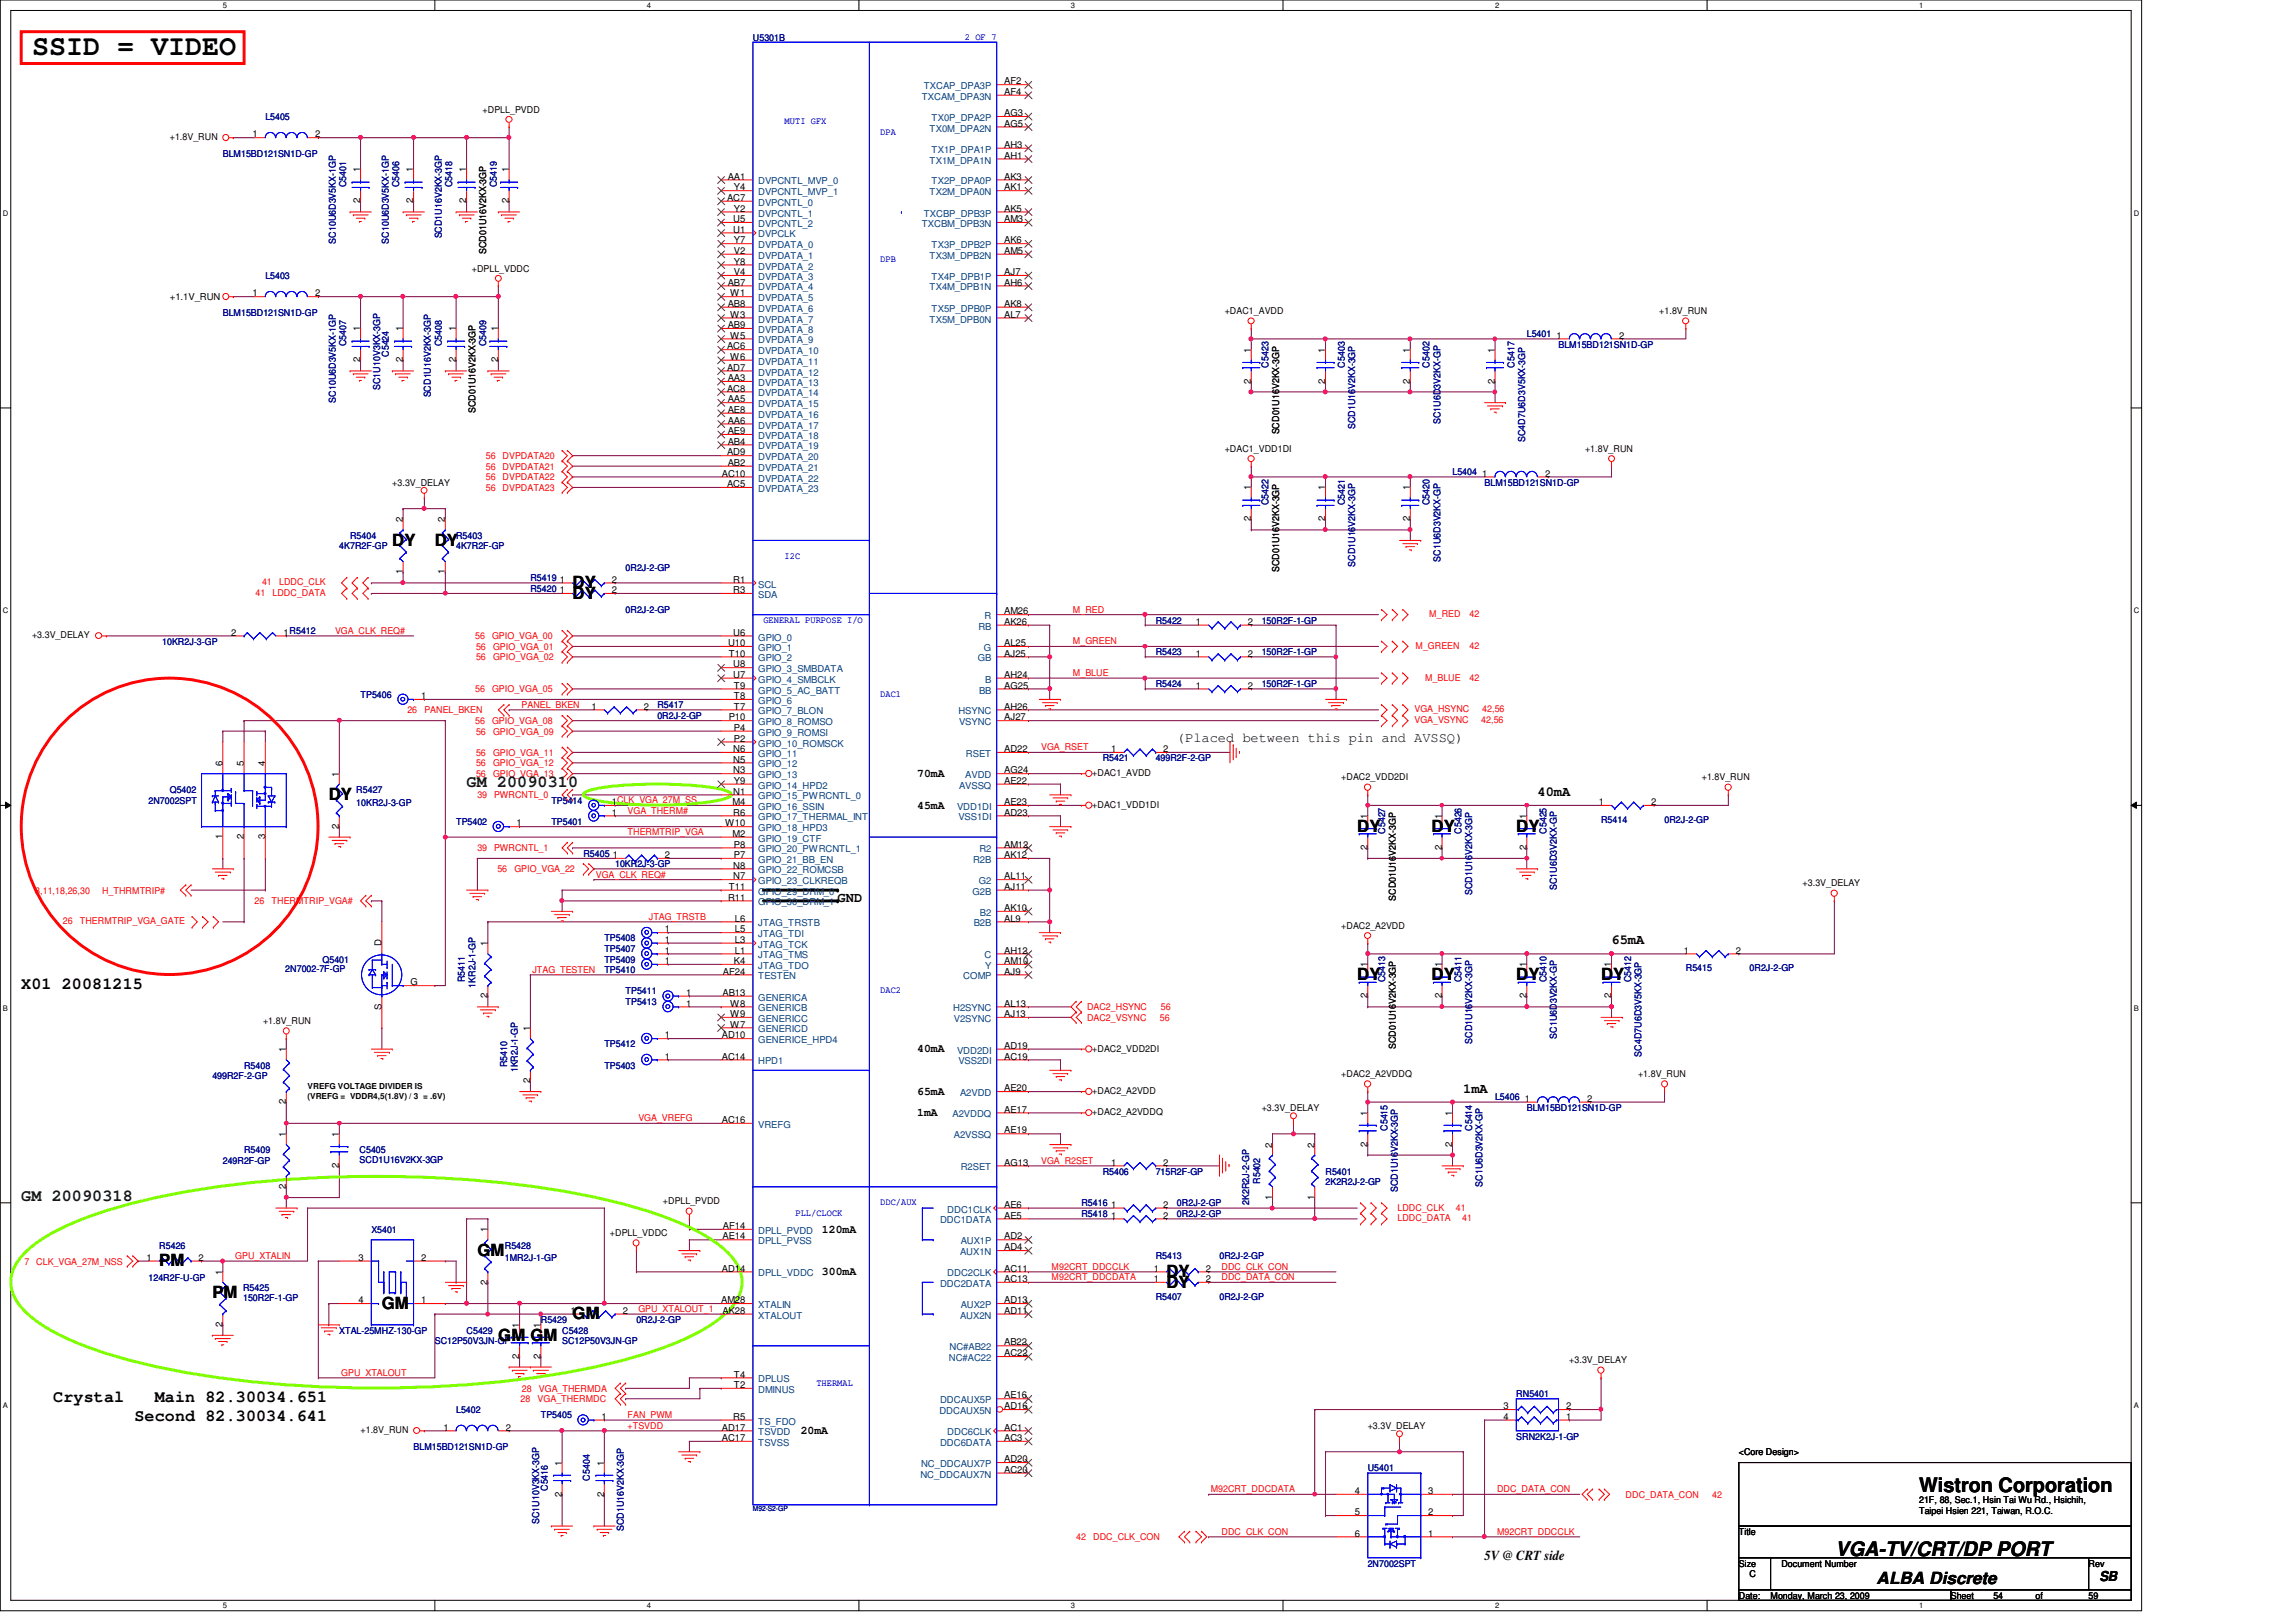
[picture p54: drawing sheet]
<svg xmlns="http://www.w3.org/2000/svg" width="297mm" height="210mm" viewBox="0 0 297 210" stroke-linecap="round" stroke-linejoin="round" font-family="sans-serif">
<defs><g id="words">
<text font-size="3.7" x="4.1" y="7.2">SSID = VIDEO</text>
<g font-size="2.6">
<text x="248.3" y="193">Wistron Corporation</text>
<text x="237.4" y="201.3">VGA-TV/CRT/DP PORT</text>
</g>
<g font-size="2.2">
<text x="50.8" y="70.6">DY</text>
<text x="56.3" y="70.6">DY</text>
<text x="74.1" y="76.1">DY</text>
<text x="74.1" y="77.5">DY</text>
<text x="42.5" y="103.5">DY</text>
<text x="175.6" y="107.6">DY</text>
<text x="185.2" y="107.6">DY</text>
<text x="196.2" y="107.6">DY</text>
<text x="2.7" y="127.9">X01 20081215</text>
<text x="175.6" y="126.8">DY</text>
<text x="185.2" y="126.8">DY</text>
<text x="196.2" y="126.8">DY</text>
<text x="207.1" y="126.8">DY</text>
<text x="20.6" y="163.9">PM</text>
<text x="27.5" y="168">PM</text>
<text x="61.8" y="162.5">GM</text>
<text x="150.9" y="166.6">DY</text>
<text x="150.9" y="165.2">DY</text>
<text x="49.4" y="169.3">GM</text>
<text x="64.5" y="173.5">GM GM</text>
<text x="74.1" y="170.7">GM</text>
<text x="6.9" y="181.4">Crystal</text>
<text x="17.4" y="183.9">Second 82.30034.641</text>
<text x="20" y="181.4">Main 82.30034.651</text>
<text x="242.8" y="205">ALBA Discrete</text>
</g>
<g font-size="2.2" fill="#004000">
<text x="60.4" y="101.9">GM 20090310</text>
<text x="2.7" y="155.4">GM 20090318</text>
</g>
<g font-size="1.8">
<text x="152.3" y="96">(Placed between this pin and AVSSQ)</text>
<text x="198.9" y="103">40mA</text>
<text x="108.4" y="116.7">GND</text>
<text x="208.5" y="122.2">65mA</text>
<text x="189.3" y="141.4">1mA</text>
<text x="192.1" y="201.8">5V @ CRT side</text>
<text x="271.6" y="204.6">SB</text>
</g>
<g font-size="1.5">
<text x="118.7" y="100.5">70mA</text>
<text x="118.7" y="104.6">45mA</text>
<text x="118.7" y="136.2">40mA</text>
<text x="118.7" y="141.6">65mA</text>
<text x="118.7" y="144.4">1mA</text>
<text x="106.3" y="159.5">120mA</text>
<text x="106.3" y="165">300mA</text>
<text x="103.6" y="185.5">20mA</text>
</g>
<g font-size="1.2" fill="#000080">
<text x="97.4" y="5.2">U5301B</text>
<text x="34.3" y="15.5">L5405</text>
<text x="28.8" y="20.3">BLM15BD121SN1D-GP</text>
<text x="44.8" y="24.3" transform="rotate(-90 44.8 24.3)">C5401</text>
<text x="51.6" y="24.3" transform="rotate(-90 51.6 24.3)">C5406</text>
<text x="58.5" y="24.3" transform="rotate(-90 58.5 24.3)">C5418</text>
<text x="64.3" y="24.3" transform="rotate(-90 64.3 24.3)">C5419</text>
<text x="43.4" y="31.5" transform="rotate(-90 43.4 31.5)">SC10U6D3V5KX-1GP</text>
<text x="50.3" y="31.5" transform="rotate(-90 50.3 31.5)">SC10U6D3V5KX-1GP</text>
<text x="57.1" y="30.9" transform="rotate(-90 57.1 30.9)">SCD1U16V2KX-3GP</text>
<text x="28.8" y="40.9">BLM15BD121SN1D-GP</text>
<text x="34.3" y="36.1">L5403</text>
<text x="44.8" y="44.8" transform="rotate(-90 44.8 44.8)">C5407</text>
<text x="50.3" y="46.2" transform="rotate(-90 50.3 46.2)">C5424</text>
<text x="57.1" y="44.8" transform="rotate(-90 57.1 44.8)">C5408</text>
<text x="62.9" y="44.8" transform="rotate(-90 62.9 44.8)">C5409</text>
<text x="164.1" y="47.6" transform="rotate(-90 164.1 47.6)">C5423</text>
<text x="174" y="47.6" transform="rotate(-90 174 47.6)">C5403</text>
<text x="185" y="47.6" transform="rotate(-90 185 47.6)">C5402</text>
<text x="195.9" y="47.6" transform="rotate(-90 195.9 47.6)">C5417</text>
<text x="197.5" y="43.6">L5401</text>
<text x="201.6" y="45">BLM15BD121SN1D-GP</text>
<text x="43.4" y="52.1" transform="rotate(-90 43.4 52.1)">SC10U6D3V5KX-1GP</text>
<text x="49.2" y="50.5" transform="rotate(-90 49.2 50.5)">SC1U10V3KX-3GP</text>
<text x="55.7" y="51.4" transform="rotate(-90 55.7 51.4)">SCD1U16V2KX-3GP</text>
<text x="175.3" y="55.5" transform="rotate(-90 175.3 55.5)">SCD1U16V2KX-3GP</text>
<text x="186.3" y="54.9" transform="rotate(-90 186.3 54.9)">SC1U6D3V2KX-GP</text>
<text x="197.3" y="57.2" transform="rotate(-90 197.3 57.2)">SC4D7U6D3V5KX-3GP</text>
<text x="164.1" y="65.4" transform="rotate(-90 164.1 65.4)">C5422</text>
<text x="174" y="65.4" transform="rotate(-90 174 65.4)">C5421</text>
<text x="185" y="65.4" transform="rotate(-90 185 65.4)">C5420</text>
<text x="187.9" y="61.5">L5404</text>
<text x="192.1" y="62.9">BLM15BD121SN1D-GP</text>
<text x="43.9" y="71.1">4K7R2F-GP</text>
<text x="45.3" y="69.7">R5404</text>
<text x="59" y="69.7">R5403</text>
<text x="59" y="71.1">4K7R2F-GP</text>
<text x="68.6" y="75.2">R5419</text>
<text x="68.6" y="76.6">R5420</text>
<text x="80.9" y="73.8">0R2J-2-GP</text>
<text x="175.3" y="73.4" transform="rotate(-90 175.3 73.4)">SCD1U16V2KX-3GP</text>
<text x="186.3" y="72.7" transform="rotate(-90 186.3 72.7)">SC1U6D3V2KX-GP</text>
<text x="21" y="83.4">10KR2J-3-GP</text>
<text x="80.9" y="79.3">0R2J-2-GP</text>
<text x="149.5" y="80.7">R5422</text>
<text x="163.2" y="80.7">150R2F-1-GP</text>
<text x="149.5" y="84.8">R5423</text>
<text x="149.5" y="88.9">R5424</text>
<text x="163.2" y="84.8">150R2F-1-GP</text>
<text x="163.2" y="88.9">150R2F-1-GP</text>
<text x="46.6" y="90.3">TP5406</text>
<text x="85" y="91.7">R5417</text>
<text x="85" y="93">0R2J-2-GP</text>
<text x="142.7" y="98.5">R5421</text>
<text x="149.5" y="98.5">499R2F-2-GP</text>
<text x="19.2" y="104">2N7002SPT</text>
<text x="22" y="102.6">Q5402</text>
<text x="46.1" y="102.6">R5427</text>
<text x="46.1" y="104.3">10KR2J-3-GP</text>
<text x="59" y="106.7">TP5402</text>
<text x="71.3" y="106.7">TP5401</text>
<text x="71.3" y="104">TP5414</text>
<text x="179.2" y="107.9" transform="rotate(-90 179.2 107.9)">C5427</text>
<text x="189.1" y="107.9" transform="rotate(-90 189.1 107.9)">C5426</text>
<text x="200.1" y="107.9" transform="rotate(-90 200.1 107.9)">C5425</text>
<text x="207.1" y="106.5">R5414</text>
<text x="215.3" y="106.5">0R2J-2-GP</text>
<text x="75.5" y="110.9">R5405</text>
<text x="79.6" y="112.2">10KR2J-3-GP</text>
<text x="190.5" y="115.9" transform="rotate(-90 190.5 115.9)">SCD1U16V2KX-3GP</text>
<text x="201.4" y="115.2" transform="rotate(-90 201.4 115.2)">SC1U6D3V2KX-GP</text>
<text x="36.9" y="125.8">2N7002-7F-GP</text>
<text x="41.7" y="124.6">Q5401</text>
<text x="78.2" y="123.2">TP5407</text>
<text x="78.2" y="125.9">TP5410</text>
<text x="78.2" y="124.6">TP5409</text>
<text x="78.2" y="121.8">TP5408</text>
<text x="218.1" y="125.7">R5415</text>
<text x="226.4" y="125.7">0R2J-2-GP</text>
<text x="60.2" y="127.1" transform="rotate(-90 60.2 127.1)">R5411</text>
<text x="61.5" y="127.8" transform="rotate(-90 61.5 127.8)">1KR2J-1-GP</text>
<text x="80.9" y="128.7">TP5411</text>
<text x="80.9" y="130">TP5413</text>
<text x="179.2" y="127.1" transform="rotate(-90 179.2 127.1)">C5413</text>
<text x="189.1" y="127.1" transform="rotate(-90 189.1 127.1)">C5411</text>
<text x="200.1" y="127.1" transform="rotate(-90 200.1 127.1)">C5410</text>
<text x="211" y="127.1" transform="rotate(-90 211 127.1)">C5412</text>
<text x="78.2" y="135.6">TP5412</text>
<text x="190.5" y="135.1" transform="rotate(-90 190.5 135.1)">SCD1U16V2KX-3GP</text>
<text x="201.4" y="134.4" transform="rotate(-90 201.4 134.4)">SC1U6D3V2KX-GP</text>
<text x="212.4" y="136.7" transform="rotate(-90 212.4 136.7)">SC4D7U6D3V5KX-3GP</text>
<text x="27.5" y="139.7">499R2F-2-GP</text>
<text x="31.6" y="138.3">R5408</text>
<text x="65.6" y="138.1" transform="rotate(-90 65.6 138.1)">R5410</text>
<text x="67" y="138.8" transform="rotate(-90 67 138.8)">1KR2J-1-GP</text>
<text x="78.2" y="138.3">TP5403</text>
<text x="193.4" y="142.4">L5406</text>
<text x="197.5" y="143.8">BLM15BD121SN1D-GP</text>
<text x="31.6" y="149.3">R5409</text>
<text x="46.5" y="149.3">C5405</text>
<text x="179.5" y="146.3" transform="rotate(-90 179.5 146.3)">C5415</text>
<text x="190.5" y="146.3" transform="rotate(-90 190.5 146.3)">C5414</text>
<text x="28.8" y="150.6">249R2F-GP</text>
<text x="46.5" y="150.5">SCD1U16V2KX-3GP</text>
<text x="142.7" y="152">R5406</text>
<text x="149.5" y="152">715R2F-GP</text>
<text x="161.6" y="155.9" transform="rotate(-90 161.6 155.9)">2K2R2J-2-GP</text>
<text x="163" y="153.2" transform="rotate(-90 163 153.2)">R5402</text>
<text x="171.5" y="152">R5401</text>
<text x="171.5" y="153.4">2K2R2J-2-GP</text>
<text x="180.8" y="154.3" transform="rotate(-90 180.8 154.3)">SCD1U16V2KX-3GP</text>
<text x="191.8" y="153.6" transform="rotate(-90 191.8 153.6)">SC1U6D3V2KX-GP</text>
<text x="20.6" y="161.6">R5426</text>
<text x="48" y="159.6">X5401</text>
<text x="65.3" y="161.6">R5428</text>
<text x="139.9" y="156.1">R5416</text>
<text x="139.9" y="157.5">R5418</text>
<text x="152.3" y="156.1">0R2J-2-GP</text>
<text x="152.3" y="157.5">0R2J-2-GP</text>
<text x="19.2" y="165.7">124R2F-U-GP</text>
<text x="31.5" y="167.1">R5425</text>
<text x="65.3" y="163.2">1MR2J-1-GP</text>
<text x="149.5" y="163">R5413</text>
<text x="157.8" y="163">0R2J-2-GP</text>
<text x="31.5" y="168.3">150R2F-1-GP</text>
<text x="43.9" y="172.6">XTAL-25MHZ-130-GP</text>
<text x="56.3" y="173.9">SC12P50V3JN-GP</text>
<text x="60.4" y="172.6">C5429</text>
<text x="70" y="171.2">R5429</text>
<text x="72.7" y="172.6">C5428</text>
<text x="72.7" y="173.9">SC12P50V3JN-GP</text>
<text x="82.3" y="171.2">0R2J-2-GP</text>
<text x="149.5" y="168.2">R5407</text>
<text x="157.8" y="168.2">0R2J-2-GP</text>
<text x="59" y="182.9">L5402</text>
<text x="70" y="183.6">TP5405</text>
<text x="196.2" y="180.8">RN5401</text>
<text x="53.5" y="187.7">BLM15BD121SN1D-GP</text>
<text x="76.3" y="191.6" transform="rotate(-90 76.3 191.6)">C5404</text>
<text x="176.9" y="190.4">U5401</text>
<text x="196.2" y="186.3">SRN2K2J-1-GP</text>
<text x="69.8" y="197.2" transform="rotate(-90 69.8 197.2)">SC1U10V3KX-3GP</text>
<text x="70.9" y="193" transform="rotate(-90 70.9 193)">C5416</text>
<text x="80.7" y="198.2" transform="rotate(-90 80.7 198.2)">SCD1U16V2KX-3GP</text>
<text x="176.9" y="202.7">2N7002SPT</text>
</g>
<g font-size="1.2" fill="#00f">
<text x="124.8" y="5.1">2 OF 7</text>
<text x="101.5" y="16.1">MUTI GFX</text>
<text x="113.9" y="17.4">DPA</text>
<text x="113.9" y="33.9">DPB</text>
<text x="101.5" y="72.3">I2C</text>
<text x="98.8" y="80.6">GENERAL PURPOSE I/O</text>
<text x="113.9" y="90.2">DAC1</text>
<text x="113.9" y="128.6">DAC2</text>
<text x="113.9" y="156">DDC/AUX</text>
<text x="102.9" y="157.4">PLL/CLOCK</text>
<text x="105.6" y="179.3">THERMAL</text>
</g>
<g font-size="1.2" fill="#004080">
<text x="119.5" y="11.6">TXCAP_DPA3P</text>
<text x="119.2" y="12.9">TXCAM_DPA3N</text>
<text x="120.3" y="17">TX0M_DPA2N</text>
<text x="120.5" y="15.7">TX0P_DPA2P</text>
<text x="98.1" y="23.9">DVPCNTL_MVP_0</text>
<text x="120.3" y="21.2">TX1M_DPA1N</text>
<text x="120.5" y="19.8">TX1P_DPA1P</text>
<text x="120.5" y="23.9">TX2P_DPA0P</text>
<text x="98.1" y="26.6">DVPCNTL_0</text>
<text x="98.1" y="28">DVPCNTL_1</text>
<text x="98.1" y="29.4">DVPCNTL_2</text>
<text x="98.1" y="25.3">DVPCNTL_MVP_1</text>
<text x="119.2" y="29.4">TXCBM_DPB3N</text>
<text x="119.5" y="28">TXCBP_DPB3P</text>
<text x="120.3" y="25.3">TX2M_DPA0N</text>
<text x="98.1" y="30.7">DVPCLK</text>
<text x="98.1" y="32.1">DVPDATA_0</text>
<text x="98.1" y="33.5">DVPDATA_1</text>
<text x="98.1" y="34.9">DVPDATA_2</text>
<text x="120.3" y="33.5">TX3M_DPB2N</text>
<text x="120.5" y="32.1">TX3P_DPB2P</text>
<text x="98.1" y="36.2">DVPDATA_3</text>
<text x="98.1" y="37.6">DVPDATA_4</text>
<text x="98.1" y="39">DVPDATA_5</text>
<text x="98.1" y="40.3">DVPDATA_6</text>
<text x="98.1" y="41.7">DVPDATA_7</text>
<text x="120.3" y="37.6">TX4M_DPB1N</text>
<text x="120.3" y="41.7">TX5M_DPB0N</text>
<text x="120.5" y="36.2">TX4P_DPB1P</text>
<text x="120.5" y="40.3">TX5P_DPB0P</text>
<text x="98.1" y="45.8">DVPDATA_10</text>
<text x="98.1" y="47.2">DVPDATA_11</text>
<text x="98.1" y="43.1">DVPDATA_8</text>
<text x="98.1" y="44.4">DVPDATA_9</text>
<text x="98.1" y="48.6">DVPDATA_12</text>
<text x="98.1" y="50">DVPDATA_13</text>
<text x="98.1" y="51.3">DVPDATA_14</text>
<text x="98.1" y="52.7">DVPDATA_15</text>
<text x="98.1" y="54.1">DVPDATA_16</text>
<text x="98.1" y="55.5">DVPDATA_17</text>
<text x="98.1" y="56.8">DVPDATA_18</text>
<text x="98.1" y="58.2">DVPDATA_19</text>
<text x="98.1" y="59.6">DVPDATA_20</text>
<text x="98.1" y="60.9">DVPDATA_21</text>
<text x="98.1" y="62.3">DVPDATA_22</text>
<text x="98.1" y="63.7">DVPDATA_23</text>
<text x="98.1" y="76">SCL</text>
<text x="98.1" y="77.4">SDA</text>
<text x="98.1" y="82.9">GPIO_0</text>
<text x="126.6" y="81.5">RB</text>
<text x="127.4" y="80.1">R</text>
<text x="98.1" y="84.2">GPIO_1</text>
<text x="98.1" y="85.6">GPIO_2</text>
<text x="98.1" y="87">GPIO_3_SMBDATA</text>
<text x="98.1" y="88.3">GPIO_4_SMBCLK</text>
<text x="98.1" y="89.7">GPIO_5_AC_BATT</text>
<text x="126.5" y="85.6">GB</text>
<text x="126.7" y="89.7">BB</text>
<text x="127.3" y="84.2">G</text>
<text x="127.5" y="88.3">B</text>
<text x="98.1" y="91.1">GPIO_6</text>
<text x="98.1" y="92.5">GPIO_7_BLON</text>
<text x="98.1" y="93.9">GPIO_8_ROMSO</text>
<text x="98.1" y="95.2">GPIO_9_ROMSI</text>
<text x="124" y="92.5">HSYNC</text>
<text x="124.1" y="93.9">VSYNC</text>
<text x="98.1" y="96.6">GPIO_10_ROMSCK</text>
<text x="98.1" y="98">GPIO_11</text>
<text x="98.1" y="99.3">GPIO_12</text>
<text x="98.1" y="100.7">GPIO_13</text>
<text x="124.9" y="100.7">AVDD</text>
<text x="125" y="98">RSET</text>
<text x="98.1" y="102.1">GPIO_14_HPD2</text>
<text x="98.1" y="103.5">GPIO_15_PWRCNTL_0</text>
<text x="98.1" y="104.8">GPIO_16_SSIN</text>
<text x="98.1" y="106.2">GPIO_17_THERMAL_INT</text>
<text x="98.1" y="107.6">GPIO_18_HPD3</text>
<text x="123.8" y="104.8">VDD1DI</text>
<text x="124" y="106.2">VSS1DI</text>
<text x="124.1" y="102.1">AVSSQ</text>
<text x="98.1" y="108.9">GPIO_19_CTF</text>
<text x="98.1" y="110.3">GPIO_20_PWRCNTL_1</text>
<text x="98.1" y="111.7">GPIO_21_BB_EN</text>
<text x="98.1" y="113">GPIO_22_ROMCSB</text>
<text x="125.9" y="111.7">R2B</text>
<text x="126.7" y="110.3">R2</text>
<text x="98.1" y="114.4">GPIO_23_CLKREQB</text>
<text x="98.1" y="119.9">JTAG_TRSTB</text>
<text x="98.1" y="115.8">GPIO_29_DRM_0</text>
<text x="98.1" y="117.2">GPIO_30_DRM_1</text>
<text x="125.8" y="115.8">G2B</text>
<text x="126" y="119.9">B2B</text>
<text x="126.6" y="114.4">G2</text>
<text x="126.8" y="118.5">B2</text>
<text x="98.1" y="122.6">JTAG_TCK</text>
<text x="98.1" y="121.3">JTAG_TDI</text>
<text x="98.1" y="125.4">JTAG_TDO</text>
<text x="98.1" y="124">JTAG_TMS</text>
<text x="127.4" y="124">C</text>
<text x="127.5" y="125.4">Y</text>
<text x="98.1" y="129.5">GENERICA</text>
<text x="98.1" y="130.9">GENERICB</text>
<text x="98.1" y="126.7">TESTEN</text>
<text x="123.3" y="130.9">H2SYNC</text>
<text x="124.6" y="126.7">COMP</text>
<text x="98.1" y="132.2">GENERICC</text>
<text x="98.1" y="133.6">GENERICD</text>
<text x="98.1" y="135">GENERICE_HPD4</text>
<text x="98.1" y="137.8">HPD1</text>
<text x="123.4" y="132.2">V2SYNC</text>
<text x="123.8" y="136.4">VDD2DI</text>
<text x="124" y="137.8">VSS2DI</text>
<text x="124.2" y="141.9">A2VDD</text>
<text x="98.1" y="146">VREFG</text>
<text x="123.2" y="144.6">A2VDDQ</text>
<text x="123.4" y="147.3">A2VSSQ</text>
<text x="124.3" y="151.5">R2SET</text>
<text x="98.1" y="159.7">DPLL_PVDD</text>
<text x="98.1" y="161">DPLL_PVSS</text>
<text x="121.6" y="158.3">DDC1DATA</text>
<text x="122.6" y="156.9">DDC1CLK</text>
<text x="124.3" y="161">AUX1P</text>
<text x="98.1" y="165.2">DPLL_VDDC</text>
<text x="121.6" y="166.5">DDC2DATA</text>
<text x="122.6" y="165.2">DDC2CLK</text>
<text x="124.2" y="162.4">AUX1N</text>
<text x="98.1" y="169.3">XTALIN</text>
<text x="98.1" y="170.6">XTALOUT</text>
<text x="124.2" y="170.6">AUX2N</text>
<text x="124.3" y="169.3">AUX2P</text>
<text x="98.1" y="178.9">DPLUS</text>
<text x="122.8" y="176.1">NC#AC22</text>
<text x="122.8" y="174.8">NC#AB22</text>
<text x="98.1" y="180.3">DMINUS</text>
<text x="98.1" y="184.4">TS_FDO</text>
<text x="98.1" y="185.8">TSVDD</text>
<text x="121.5" y="183">DDCAUX5N</text>
<text x="121.6" y="181.6">DDCAUX5P</text>
<text x="122.6" y="185.8">DDC6CLK</text>
<text x="98.1" y="187.1">TSVSS</text>
<text x="119.1" y="191.2">NC_DDCAUX7N</text>
<text x="119.2" y="189.9">NC_DDCAUX7P</text>
<text x="121.6" y="187.1">DDC6DATA</text>
</g>
<g font-size="1.2">
<text x="129.9" y="10.9">AF2</text>
<text x="32.7" y="17.8">1</text>
<text x="40.8" y="17.8">2</text>
<text x="62.4" y="14.6">+DPLL_PVDD</text>
<text x="129.9" y="16.4">AG5</text>
<text x="129.9" y="15">AG3</text>
<text x="129.9" y="12.3">AF4</text>
<text x="22" y="18.1">+1.8V_RUN</text>
<text x="46.6" y="22.3" transform="rotate(-90 46.6 22.3)">1</text>
<text x="53.5" y="22.3" transform="rotate(-90 53.5 22.3)">1</text>
<text x="60.3" y="22.3" transform="rotate(-90 60.3 22.3)">1</text>
<text x="65.8" y="22.3" transform="rotate(-90 65.8 22.3)">1</text>
<text x="94.1" y="23.2">AA1</text>
<text x="129.9" y="20.5">AH1</text>
<text x="129.9" y="19.1">AH3</text>
<text x="129.9" y="23.2">AK3</text>
<text x="46.6" y="26.3" transform="rotate(-90 46.6 26.3)">2</text>
<text x="53.5" y="26.3" transform="rotate(-90 53.5 26.3)">2</text>
<text x="60.3" y="26.3" transform="rotate(-90 60.3 26.3)">2</text>
<text x="65.8" y="26.3" transform="rotate(-90 65.8 26.3)">2</text>
<text x="94.1" y="26">AC7</text>
<text x="94.9" y="28.7">U5</text>
<text x="95" y="27.4">Y2</text>
<text x="95" y="24.6">Y4</text>
<text x="129.9" y="24.6">AK1</text>
<text x="129.9" y="28.7">AM3</text>
<text x="129.9" y="27.4">AK5</text>
<text x="61" y="35.1">+DPLL_VDDC</text>
<text x="62.9" y="32.9" transform="rotate(-90 62.9 32.9)">SCD01U16V2KX-3GP</text>
<text x="94.9" y="30.1">U1</text>
<text x="95" y="31.5">Y7</text>
<text x="95" y="32.9">V2</text>
<text x="95" y="34.2">Y8</text>
<text x="95" y="35.6">V4</text>
<text x="129.9" y="32.9">AM5</text>
<text x="129.9" y="31.5">AK6</text>
<text x="129.9" y="35.6">AJ7</text>
<text x="22" y="38.9">+1.1V_RUN</text>
<text x="32.7" y="38.4">1</text>
<text x="40.8" y="38.4">2</text>
<text x="94.1" y="37">AB7</text>
<text x="94.1" y="39.7">AB8</text>
<text x="94.5" y="38.4">W1</text>
<text x="94.5" y="41.1">W3</text>
<text x="129.9" y="37">AH6</text>
<text x="129.9" y="41.1">AL7</text>
<text x="129.9" y="39.7">AK8</text>
<text x="158.5" y="40.6">+DAC1_AVDD</text>
<text x="214.7" y="40.6">+1.8V_RUN</text>
<text x="46.6" y="46.9" transform="rotate(-90 46.6 46.9)">2</text>
<text x="46.6" y="42.9" transform="rotate(-90 46.6 42.9)">1</text>
<text x="52.1" y="46.9" transform="rotate(-90 52.1 46.9)">2</text>
<text x="52.1" y="42.9" transform="rotate(-90 52.1 42.9)">1</text>
<text x="59" y="46.9" transform="rotate(-90 59 46.9)">2</text>
<text x="59" y="42.9" transform="rotate(-90 59 42.9)">1</text>
<text x="64.4" y="46.9" transform="rotate(-90 64.4 46.9)">2</text>
<text x="64.4" y="42.9" transform="rotate(-90 64.4 42.9)">1</text>
<text x="94.1" y="45.2">AC6</text>
<text x="94.1" y="48">AD7</text>
<text x="94.1" y="42.5">AB9</text>
<text x="94.5" y="46.6">W6</text>
<text x="94.5" y="43.8">W5</text>
<text x="161.8" y="45.6" transform="rotate(-90 161.8 45.6)">1</text>
<text x="171.4" y="45.6" transform="rotate(-90 171.4 45.6)">1</text>
<text x="182.4" y="45.6" transform="rotate(-90 182.4 45.6)">1</text>
<text x="193.4" y="45.6" transform="rotate(-90 193.4 45.6)">1</text>
<text x="201.4" y="43.8">1</text>
<text x="209.5" y="43.8">2</text>
<text x="61.5" y="53.5" transform="rotate(-90 61.5 53.5)">SCD01U16V2KX-3GP</text>
<text x="94.1" y="50.7">AC8</text>
<text x="94.1" y="49.3">AA3</text>
<text x="94.1" y="52.1">AA5</text>
<text x="94.1" y="53.4">AE8</text>
<text x="161.8" y="49.7" transform="rotate(-90 161.8 49.7)">2</text>
<text x="171.4" y="49.7" transform="rotate(-90 171.4 49.7)">2</text>
<text x="182.4" y="49.7" transform="rotate(-90 182.4 49.7)">2</text>
<text x="193.4" y="49.7" transform="rotate(-90 193.4 49.7)">2</text>
<text x="94.1" y="58.9">AD9</text>
<text x="94.1" y="54.8">AA6</text>
<text x="94.1" y="56.2">AE9</text>
<text x="94.1" y="57.5">AB4</text>
<text x="158.5" y="58.5">+DAC1_VDD1DI</text>
<text x="165.5" y="56.2" transform="rotate(-90 165.5 56.2)">SCD01U16V2KX-3GP</text>
<text x="205.1" y="58.5">+1.8V_RUN</text>
<text x="50.8" y="62.9">+3.3V_DELAY</text>
<text x="93.4" y="61.7">AC10</text>
<text x="94.1" y="63">AC5</text>
<text x="94.1" y="60.3">AB2</text>
<text x="161.8" y="63.5" transform="rotate(-90 161.8 63.5)">1</text>
<text x="171.4" y="63.5" transform="rotate(-90 171.4 63.5)">1</text>
<text x="182.4" y="63.5" transform="rotate(-90 182.4 63.5)">1</text>
<text x="191.8" y="61.7">1</text>
<text x="199.9" y="61.7">2</text>
<text x="52.1" y="67.6" transform="rotate(-90 52.1 67.6)">2</text>
<text x="57.6" y="67.6" transform="rotate(-90 57.6 67.6)">2</text>
<text x="161.8" y="67.5" transform="rotate(-90 161.8 67.5)">2</text>
<text x="171.4" y="67.5" transform="rotate(-90 171.4 67.5)">2</text>
<text x="182.4" y="67.5" transform="rotate(-90 182.4 67.5)">2</text>
<text x="52.1" y="74.3" transform="rotate(-90 52.1 74.3)">1</text>
<text x="57.6" y="74.3" transform="rotate(-90 57.6 74.3)">1</text>
<text x="72.4" y="75.4">1</text>
<text x="72.4" y="76.8">1</text>
<text x="79.2" y="75.4">2</text>
<text x="79.2" y="76.8">2</text>
<text x="94.9" y="75.4">R1</text>
<text x="94.9" y="76.8">R3</text>
<text x="165.5" y="74" transform="rotate(-90 165.5 74)">SCD01U16V2KX-3GP</text>
<text x="4.1" y="82.6">+3.3V_DELAY</text>
<text x="29.9" y="82.3">2</text>
<text x="36.7" y="82.3">1R5412</text>
<text x="94.2" y="83.6">U10</text>
<text x="94.9" y="82.3">U6</text>
<text x="129.9" y="83.6">AL25</text>
<text x="129.9" y="79.5">AM26</text>
<text x="129.9" y="80.9">AK26</text>
<text x="154.7" y="80.9">1</text>
<text x="161.5" y="80.9">2</text>
<text x="94.3" y="85">T10</text>
<text x="94.9" y="86.4">U8</text>
<text x="94.9" y="87.7">U7</text>
<text x="95" y="89.1">T9</text>
<text x="129.9" y="87.7">AH24</text>
<text x="129.9" y="89.1">AG25</text>
<text x="129.9" y="85">AJ25</text>
<text x="154.7" y="85">1</text>
<text x="154.7" y="89.1">1</text>
<text x="161.5" y="85">2</text>
<text x="161.5" y="89.1">2</text>
<text x="54.5" y="90.5">1</text>
<text x="76.5" y="91.8">1</text>
<text x="83.3" y="91.8">2</text>
<text x="94.3" y="93.2">P10</text>
<text x="95" y="96">P2</text>
<text x="95" y="90.5">T8</text>
<text x="95" y="91.8">T7</text>
<text x="95" y="94.6">P4</text>
<text x="129.9" y="91.8">AH26</text>
<text x="129.9" y="93.2">AJ27</text>
<text x="28.8" y="99.1" transform="rotate(-90 28.8 99.1)">6</text>
<text x="31.5" y="99.1" transform="rotate(-90 31.5 99.1)">5</text>
<text x="34.3" y="99.1" transform="rotate(-90 34.3 99.1)">4</text>
<text x="43.9" y="100.5" transform="rotate(-90 43.9 100.5)">1</text>
<text x="94.9" y="97.3">N6</text>
<text x="94.9" y="98.7">N5</text>
<text x="94.9" y="100.1">N3</text>
<text x="95" y="101.4">Y9</text>
<text x="129.9" y="100.1">AG24</text>
<text x="129.9" y="101.4">AE22</text>
<text x="129.9" y="97.3">AD22</text>
<text x="141.3" y="100.4">+DAC1_AVDD</text>
<text x="143.8" y="97.3">1</text>
<text x="150.5" y="97.3">2</text>
<text x="173.5" y="101">+DAC2_VDD2DI</text>
<text x="220.2" y="101">+1.8V_RUN</text>
<text x="43.9" y="107.2" transform="rotate(-90 43.9 107.2)">2</text>
<text x="66.8" y="106.9">1</text>
<text x="79.2" y="105.5">1</text>
<text x="79.2" y="104.2">1CLK_VGA_27M_SS</text>
<text x="93.8" y="106.9">W10</text>
<text x="94.8" y="104.2">M4</text>
<text x="94.9" y="102.8">N1</text>
<text x="94.9" y="105.5">R6</text>
<text x="129.9" y="105.5">AD23</text>
<text x="129.9" y="104.2">AE23</text>
<text x="141.3" y="104.6">+DAC1_VDD1DI</text>
<text x="176.9" y="106" transform="rotate(-90 176.9 106)">1</text>
<text x="186.5" y="106" transform="rotate(-90 186.5 106)">1</text>
<text x="197.5" y="106" transform="rotate(-90 197.5 106)">1</text>
<text x="206.8" y="104.2">1</text>
<text x="213.6" y="104.2">2</text>
<text x="28.8" y="108.6" transform="rotate(-90 28.8 108.6)">1</text>
<text x="31.5" y="108.6" transform="rotate(-90 31.5 108.6)">2</text>
<text x="34.3" y="108.6" transform="rotate(-90 34.3 108.6)">3</text>
<text x="79.3" y="111">1</text>
<text x="86" y="111">2</text>
<text x="94.8" y="108.3">M2</text>
<text x="94.9" y="112.4">N8</text>
<text x="94.9" y="113.8">N7</text>
<text x="95" y="109.7">P8</text>
<text x="95" y="111">P7</text>
<text x="129.9" y="113.8">AL11</text>
<text x="129.9" y="109.7">AM12</text>
<text x="129.9" y="111">AK12</text>
<text x="176.9" y="110" transform="rotate(-90 176.9 110)">2</text>
<text x="186.5" y="110" transform="rotate(-90 186.5 110)">2</text>
<text x="197.5" y="110" transform="rotate(-90 197.5 110)">2</text>
<text x="94.2" y="116.5">R11</text>
<text x="94.3" y="115.1">T11</text>
<text x="95.1" y="119.3">L6</text>
<text x="129.9" y="117.9">AK10</text>
<text x="129.9" y="119.3">AL9</text>
<text x="129.9" y="115.1">AJ11</text>
<text x="180.6" y="116.6" transform="rotate(-90 180.6 116.6)">SCD01U16V2KX-3GP</text>
<text x="233.2" y="114.7">+3.3V_DELAY</text>
<text x="49.4" y="122.5" transform="rotate(-90 49.4 122.5)">D</text>
<text x="63.1" y="122.5" transform="rotate(-90 63.1 122.5)">1</text>
<text x="86" y="122">1</text>
<text x="86" y="124.8">1</text>
<text x="86" y="123.4">1</text>
<text x="86" y="120.6">1</text>
<text x="95" y="124.8">K4</text>
<text x="95.1" y="122">L3</text>
<text x="95.1" y="120.6">L5</text>
<text x="95.1" y="123.4">L1</text>
<text x="129.9" y="123.4">AH12</text>
<text x="129.9" y="124.8">AM10</text>
<text x="173.5" y="120.2">+DAC2_A2VDD</text>
<text x="176.9" y="125.2" transform="rotate(-90 176.9 125.2)">1</text>
<text x="186.5" y="125.2" transform="rotate(-90 186.5 125.2)">1</text>
<text x="197.5" y="125.2" transform="rotate(-90 197.5 125.2)">1</text>
<text x="208.4" y="125.2" transform="rotate(-90 208.4 125.2)">1</text>
<text x="217.8" y="123.4">1</text>
<text x="224.6" y="123.4">2</text>
<text x="49.4" y="130.7" transform="rotate(-90 49.4 130.7)">S</text>
<text x="53.1" y="127.5">G</text>
<text x="63.1" y="129.2" transform="rotate(-90 63.1 129.2)">2</text>
<text x="88.8" y="128.9">1</text>
<text x="88.8" y="130.3">1</text>
<text x="93.5" y="128.9">AB13</text>
<text x="93.5" y="126.1">AF24</text>
<text x="94.5" y="130.3">W8</text>
<text x="94.5" y="131.6">W9</text>
<text x="129.9" y="130.3">AL13</text>
<text x="129.9" y="126.1">AJ9</text>
<text x="129.9" y="131.6">AJ13</text>
<text x="176.9" y="129.2" transform="rotate(-90 176.9 129.2)">2</text>
<text x="186.5" y="129.2" transform="rotate(-90 186.5 129.2)">2</text>
<text x="197.5" y="129.2" transform="rotate(-90 197.5 129.2)">2</text>
<text x="208.4" y="129.2" transform="rotate(-90 208.4 129.2)">2</text>
<text x="34" y="132.5">+1.8V_RUN</text>
<text x="37" y="136.2" transform="rotate(-90 37 136.2)">1</text>
<text x="68.6" y="133.4" transform="rotate(-90 68.6 133.4)">1</text>
<text x="86" y="137.1">1</text>
<text x="86" y="134.4">1</text>
<text x="93.4" y="134.4">AD10</text>
<text x="93.4" y="137.1">AC14</text>
<text x="94.5" y="133">W7</text>
<text x="129.9" y="137.1">AC19</text>
<text x="129.9" y="135.7">AD19</text>
<text x="141.3" y="136.1">+DAC2_VDD2DI</text>
<text x="180.6" y="135.8" transform="rotate(-90 180.6 135.8)">SCD01U16V2KX-3GP</text>
<text x="37" y="142.9" transform="rotate(-90 37 142.9)">2</text>
<text x="68.6" y="140.2" transform="rotate(-90 68.6 140.2)">2</text>
<text x="129.9" y="141.2">AE20</text>
<text x="129.9" y="144">AE17</text>
<text x="141.3" y="141.6">+DAC2_A2VDD</text>
<text x="163.2" y="143.8">+3.3V_DELAY</text>
<text x="173.5" y="139.4">+DAC2_A2VDDQ</text>
<text x="197.3" y="142.6">1</text>
<text x="205.4" y="142.6">2</text>
<text x="211.9" y="139.4">+1.8V_RUN</text>
<text x="37" y="147.2" transform="rotate(-90 37 147.2)">1</text>
<text x="43.9" y="147.2" transform="rotate(-90 43.9 147.2)">1</text>
<text x="93.4" y="145.3">AC16</text>
<text x="129.9" y="146.7">AE19</text>
<text x="141.3" y="144.3">+DAC2_A2VDDQ</text>
<text x="164.6" y="148.5" transform="rotate(-90 164.6 148.5)">2</text>
<text x="170" y="148.5" transform="rotate(-90 170 148.5)">2</text>
<text x="176.9" y="148.4" transform="rotate(-90 176.9 148.4)">2</text>
<text x="176.9" y="144.4" transform="rotate(-90 176.9 144.4)">1</text>
<text x="187.9" y="148.4" transform="rotate(-90 187.9 148.4)">2</text>
<text x="187.9" y="144.4" transform="rotate(-90 187.9 144.4)">1</text>
<text x="37" y="153.9" transform="rotate(-90 37 153.9)">2</text>
<text x="43.9" y="151.1" transform="rotate(-90 43.9 151.1)">2</text>
<text x="85.8" y="155.8">+DPLL_PVDD</text>
<text x="129.9" y="150.8">AG13</text>
<text x="143.8" y="150.8">1</text>
<text x="150.5" y="150.8">2</text>
<text x="164.6" y="155.2" transform="rotate(-90 164.6 155.2)">1</text>
<text x="170" y="155.2" transform="rotate(-90 170 155.2)">1</text>
<text x="63.1" y="159.5" transform="rotate(-90 63.1 159.5)">1</text>
<text x="78.9" y="160">+DPLL_VDDC</text>
<text x="93.5" y="160.4">AE14</text>
<text x="93.5" y="159">AF14</text>
<text x="129.9" y="161.8">AD4</text>
<text x="129.9" y="160.4">AD2</text>
<text x="129.9" y="156.3">AE6</text>
<text x="129.9" y="157.7">AE5</text>
<text x="143.8" y="156.3">1</text>
<text x="143.8" y="157.7">1</text>
<text x="150.5" y="156.3">2</text>
<text x="150.5" y="157.7">2</text>
<text x="19" y="163.2">1</text>
<text x="25.7" y="163.2">2</text>
<text x="28.8" y="165" transform="rotate(-90 28.8 165)">1</text>
<text x="46.4" y="163.2">3</text>
<text x="54.5" y="163.2">2</text>
<text x="63.1" y="166.2" transform="rotate(-90 63.1 166.2)">2</text>
<text x="93.4" y="164.5">AD14</text>
<text x="129.9" y="164.5">AC11</text>
<text x="129.9" y="165.9">AC13</text>
<text x="149.3" y="165.9">1</text>
<text x="149.3" y="164.5">1</text>
<text x="156" y="165.9">2</text>
<text x="156" y="164.5">2</text>
<text x="28.8" y="171.7" transform="rotate(-90 28.8 171.7)">2</text>
<text x="46.4" y="168.7">4</text>
<text x="54.5" y="168.7">1</text>
<text x="67.2" y="171.8" transform="rotate(-90 67.2 171.8)">1</text>
<text x="69.9" y="171.8" transform="rotate(-90 69.9 171.8)">1</text>
<text x="73.8" y="170">1</text>
<text x="80.6" y="170">2</text>
<text x="93.3" y="168.7">AM28</text>
<text x="93.5" y="170">AK28</text>
<text x="129.9" y="170">AD11</text>
<text x="129.9" y="168.7">AD13</text>
<text x="67.2" y="175.8" transform="rotate(-90 67.2 175.8)">2</text>
<text x="69.9" y="175.8" transform="rotate(-90 69.9 175.8)">2</text>
<text x="95" y="179.6">T2</text>
<text x="95" y="178.3">T4</text>
<text x="129.9" y="174.1">AB22</text>
<text x="129.9" y="175.5">AC22</text>
<text x="203" y="176.4">+3.3V_DELAY</text>
<text x="46.6" y="185.5">+1.8V_RUN</text>
<text x="57.4" y="185.1">1</text>
<text x="65.4" y="185.1">2</text>
<text x="77.8" y="183.7">1</text>
<text x="93.4" y="185.1">AD17</text>
<text x="94.9" y="183.7">R5</text>
<text x="129.9" y="185.1">AC1</text>
<text x="129.9" y="182.4">AD16</text>
<text x="129.9" y="181">AE16</text>
<text x="176.9" y="184.9">+3.3V_DELAY</text>
<text x="194.5" y="182.4">3</text>
<text x="194.5" y="183.7">4</text>
<text x="202.6" y="183.7">1</text>
<text x="202.6" y="182.4">2</text>
<text x="72.7" y="189.7" transform="rotate(-90 72.7 189.7)">1</text>
<text x="78.1" y="189.7" transform="rotate(-90 78.1 189.7)">1</text>
<text x="93.4" y="186.5">AC17</text>
<text x="129.9" y="190.6">AC20</text>
<text x="129.9" y="189.2">AD20</text>
<text x="129.9" y="186.5">AC3</text>
<text x="225" y="188.3">&lt;Core Design&gt;</text>
<text x="72.7" y="193.7" transform="rotate(-90 72.7 193.7)">2</text>
<text x="78.1" y="193.7" transform="rotate(-90 78.1 193.7)">2</text>
<text x="175.3" y="193.3">4</text>
<text x="175.3" y="196.1">5</text>
<text x="184.8" y="196.1">2</text>
<text x="184.8" y="193.3">3</text>
<text x="248.3" y="194.5">21F, 88, Sec.1, Hsin Tai Wu Rd., Hsichih,</text>
<text x="248.3" y="196">Taipei Hsien 221, Taiwan, R.O.C.</text>
<text x="175.3" y="198.8">6</text>
<text x="184.8" y="198.8">1</text>
<text x="225" y="198.6">Title</text>
<text x="225" y="202.7">Size</text>
<text x="230.5" y="202.7">Document Number</text>
<text x="270.2" y="202.7">Rev</text>
<text x="225" y="206.9">Date:</text>
<text x="226.4" y="204.1">C</text>
<text x="229.1" y="206.9">Monday, March 23, 2009</text>
<text x="252.4" y="206.9">Sheet</text>
<text x="257.9" y="206.9">54</text>
<text x="263.4" y="206.9">of</text>
<text x="270.2" y="206.9">59</text>
</g>
<g font-size="1.2" fill="#f00">
<text x="62.9" y="59.4">56</text>
<text x="65" y="59.4">DVPDATA20</text>
<text x="62.9" y="60.8">56</text>
<text x="62.9" y="62.1">56</text>
<text x="62.9" y="63.5">56</text>
<text x="65" y="60.8">DVPDATA21</text>
<text x="65" y="62.1">DVPDATA22</text>
<text x="65" y="63.5">DVPDATA23</text>
<text x="33.1" y="77.1">41</text>
<text x="33.9" y="75.7">41</text>
<text x="35.3" y="77.1">LDDC_DATA</text>
<text x="36.1" y="75.7">LDDC_CLK</text>
<text x="43.3" y="82">VGA_CLK_REQ#</text>
<text x="61.5" y="82.7">56</text>
<text x="63.7" y="82.7">GPIO_VGA_00</text>
<text x="138.8" y="83.4">M_GREEN</text>
<text x="138.8" y="79.3">M_RED</text>
<text x="183.1" y="84">M_GREEN</text>
<text x="184.9" y="79.8">M_RED</text>
<text x="190.1" y="84">42</text>
<text x="190.1" y="79.8">42</text>
<text x="61.5" y="89.6">56</text>
<text x="61.6" y="84.1">56</text>
<text x="61.6" y="85.5">56</text>
<text x="63.7" y="89.6">GPIO_VGA_05</text>
<text x="63.8" y="84.1">GPIO_VGA_01</text>
<text x="63.8" y="85.5">GPIO_VGA_02</text>
<text x="138.8" y="87.5">M_BLUE</text>
<text x="184.4" y="88.1">M_BLUE</text>
<text x="190.1" y="88.1">42</text>
<text x="52.7" y="92.3">26</text>
<text x="54.9" y="92.3">PANEL_BKEN</text>
<text x="61.5" y="93.7">56</text>
<text x="61.6" y="95.1">56</text>
<text x="63.7" y="93.7">GPIO_VGA_08</text>
<text x="63.8" y="95.1">GPIO_VGA_09</text>
<text x="67.5" y="91.6">PANEL_BKEN</text>
<text x="183" y="92.2">VGA_HSYNC</text>
<text x="183" y="93.6">VGA_VSYNC</text>
<text x="191.6" y="93.6">42,56</text>
<text x="191.8" y="92.2">42,56</text>
<text x="61.6" y="97.8">56</text>
<text x="61.6" y="99.2">56</text>
<text x="61.6" y="100.6">56</text>
<text x="63.8" y="97.8">GPIO_VGA_11</text>
<text x="63.8" y="99.2">GPIO_VGA_12</text>
<text x="63.8" y="100.6">GPIO_VGA_13</text>
<text x="134.7" y="97.1">VGA_RSET</text>
<text x="61.8" y="103.3">39</text>
<text x="63.9" y="103.3">PWRCNTL_0</text>
<text x="81.2" y="105.3">VGA_THERM#</text>
<text x="61.8" y="110.2">39</text>
<text x="63.9" y="110.2">PWRCNTL_1</text>
<text x="64.3" y="112.9">56</text>
<text x="66.5" y="112.9">GPIO_VGA_22</text>
<text x="77.1" y="113.6">VGA_CLK_REQ#</text>
<text x="81.2" y="108.1">THERMTRIP_VGA</text>
<text x="4.6" y="115.7">8,11,18,26,30</text>
<text x="8.1" y="119.6">26</text>
<text x="10.3" y="119.6">THERMTRIP_VGA_GATE</text>
<text x="13.2" y="115.7">H_THRMTRIP#</text>
<text x="32.9" y="117">26</text>
<text x="35.1" y="117">THERMTRIP_VGA#</text>
<text x="83.9" y="119">JTAG_TRSTB</text>
<text x="68.9" y="125.9">JTAG_TESTEN</text>
<text x="140.6" y="130.7">DAC2_HSYNC</text>
<text x="150.2" y="130.7">56</text>
<text x="140.6" y="132.1">DAC2_VSYNC</text>
<text x="150.1" y="132.1">56</text>
<text x="82.6" y="145.1">VGA_VREFG</text>
<text x="134.7" y="150.6">VGA_R2SET</text>
<text x="180.8" y="156.7">LDDC_CLK</text>
<text x="180.8" y="158">LDDC_DATA</text>
<text x="188.3" y="156.7">41</text>
<text x="189.2" y="158">41</text>
<text x="3.2" y="163.7">7</text>
<text x="4.7" y="163.7">CLK_VGA_27M_NSS</text>
<text x="30.4" y="162.9">GPU_XTALIN</text>
<text x="136.1" y="164.3">M92CRT_DDCCLK</text>
<text x="136.1" y="165.7">M92CRT_DDCDATA</text>
<text x="158" y="165.7">DDC_DATA_CON</text>
<text x="158" y="164.3">DDC_CLK_CON</text>
<text x="82.6" y="169.8">GPU_XTALOUT_1</text>
<text x="44.2" y="178.1">GPU_XTALOUT</text>
<text x="67.3" y="181.5">28</text>
<text x="67.5" y="180.1">28</text>
<text x="69.6" y="181.5">VGA_THERMDC</text>
<text x="69.7" y="180.1">VGA_THERMDA</text>
<text x="81.2" y="184.9">+TSVDD</text>
<text x="81.2" y="183.5">FAN_PWM</text>
<text x="156.6" y="193.1">M92CRT_DDCDATA</text>
<text x="193.7" y="193.1">DDC_DATA_CON</text>
<text x="210.3" y="193.8">DDC_DATA_CON</text>
<text x="221.5" y="193.8">42</text>
<text x="139.2" y="199.3">42</text>
<text x="141.4" y="199.3">DDC_CLK_CON</text>
<text x="158" y="198.6">DDC_CLK_CON</text>
<text x="193.7" y="198.6">M92CRT_DDCCLK</text>
</g>
<g font-size="1.1">
<text x="39.8" y="140.9">VREFG VOLTAGE DIVIDER IS</text>
<text x="39.8" y="142.2">(VREFG = VDDR4,5(1.8V) / 3 = .6V)</text>
</g>
<g font-size="1">
<text x="28.8" y="1">5</text>
<text x="83.7" y="1">4</text>
<text x="138.6" y="1">3</text>
<text x="193.4" y="1">2</text>
<text x="248.3" y="1">1</text>
<text x=".4" y="27.9">D</text>
<text x="276.1" y="27.9">D</text>
<text x=".4" y="79.4">C</text>
<text x="276.1" y="79.4">C</text>
<text x=".4" y="130.8">B</text>
<text x="276.1" y="130.8">B</text>
<text x=".4" y="182.2">A</text>
<text x="276.1" y="182.2">A</text>
<text x="28.8" y="208.1">5</text>
<text x="83.7" y="208.1">4</text>
<text x="138.6" y="208.1">3</text>
<text x="193.4" y="208.1">2</text>
<text x="248.3" y="208.1">1</text>
</g>
<text font-size=".9" fill="#000080" x="97.4" y="195.6">M92-S2-GP</text>
</g></defs>
<path d="M0 0h277.1v208.4h-277.1zM1.4 1.4h274.3v205.7h-274.3z" fill="none" stroke="#000" stroke-width=".13"/>
<g fill="#fff">
<path d="M28.8 .1h.6v1.1h-.6z"/>
<path d="M28.8 207.2h.6v1.1h-.6z"/>
</g>
<path d="M56.3 0v1.4M56.3 207.1v1.3" fill="none" stroke="#000" stroke-width=".13"/>
<g fill="#fff">
<path d="M83.7 .1h.5v1.1h-.5z"/>
<path d="M83.7 207.2h.5v1.1h-.5z"/>
</g>
<path d="M111.1 0v1.4M111.1 207.1v1.3" fill="none" stroke="#000" stroke-width=".13"/>
<g fill="#fff">
<path d="M138.6 .1h.5v1.1h-.5z"/>
<path d="M138.6 207.2h.5v1.1h-.5z"/>
</g>
<path d="M166 0v1.4M166 207.1v1.3" fill="none" stroke="#000" stroke-width=".13"/>
<g fill="#fff">
<path d="M193.4 .1h.6v1.1h-.6z"/>
<path d="M193.4 207.2h.6v1.1h-.6z"/>
</g>
<path d="M220.8 0v1.4M220.8 207.1v1.3" fill="none" stroke="#000" stroke-width=".13"/>
<g fill="#fff">
<path d="M248.3 .1h.5v1.1h-.5z"/>
<path d="M248.3 207.2h.5v1.1h-.5z"/>
<path d="M.4 27.1h.7v1.1h-.7z"/>
<path d="M276.1 27.1h.7v1.1h-.7z"/>
<path d="M.4 78.5h.7v1.1h-.7z"/>
<path d="M276.1 78.5h.7v1.1h-.7z"/>
</g>
<path d="M0 52.8h1.4M275.7 52.8h1.4" fill="none" stroke="#000" stroke-width=".13"/>
<g fill="#fff">
<path d="M.4 129.9h.6v1.1h-.6z"/>
<path d="M276.1 129.9h.6v1.1h-.6z"/>
</g>
<path d="M0 104.2h1.4M.7 103.8l.7 .4-.7 .4zM275.7 104.2l.7-.4v.8zM275.7 104.2h1.4" fill="none" stroke="#000" stroke-width=".13"/>
<path d="M.7 103.8l.7 .4-.7 .4zM275.7 104.2l.7-.4v.8z" fill="#000"/>
<g fill="#fff">
<path d="M.4 181.4h.6v1.1h-.6z"/>
<path d="M276.1 181.4h.6v1.1h-.6z"/>
</g>
<path d="M0 155.7h1.4M275.7 155.7h1.4" fill="none" stroke="#000" stroke-width=".13"/>
<g fill="none" stroke="#800040" stroke-width=".13">
<path d="M161.9 43.9h.1M161.9 43.9v1.4M74.1 93.3h.1M74.1 93.3h19.2M133 89.2h.1M133 89.2h2.8M135.8 89.2h.1M135.8 89.2v1.3M57.6 108.3h.1M57.6 108.3v19.3M57.6 108.3h35.7M76.8 113.8h.1"/>
<path d="M76.8 113.8h16.5M137.2 101.5h.1M137.2 101.5v1.4M133 150.9h.1M133 150.9h11.1M150.9 150.9h.1M150.9 150.9h6.9M156.4 165.9h.1M156.4 165.9h16.4"/>
</g>
<circle cx="161.8" cy="43.9" r=".26" fill="#f0f"/>
<circle cx="161.8" cy="43.9" r=".26" fill="none" stroke="#f0f" stroke-width=".13"/>
<g fill="none" stroke="#800040" stroke-width=".13">
<path d="M46.6 17.8h.1M46.6 17.8v4.1M60.4 17.8h.1M60.4 17.8v4.1M46.6 26h.1M46.6 26v1.4M161.9 43.9h.1M161.9 43.9h9.6M133 93.3h.1M133 93.3h45.3M172.8 80.9h.1M172.8 80.9v4.1"/>
<path d="M68.6 126.2h.1M68.6 126.2h24.7M78.2 185.2h.1M78.2 185.2h15.1"/>
</g>
<circle cx="78.2" cy="185.1" r=".26" fill="#f0f"/>
<circle cx="78.2" cy="185.1" r=".26" fill="none" stroke="#f0f" stroke-width=".13"/>
<path d="M72.7 185.2h.1M72.7 185.2h5.5" fill="none" stroke="#800040" stroke-width=".13"/>
<circle cx="72.7" cy="185.1" r=".26" fill="#f0f"/>
<circle cx="72.7" cy="185.1" r=".26" fill="none" stroke="#f0f" stroke-width=".13"/>
<path d="M164.6 156.3h.1M164.6 156.3h11" fill="none" stroke="#800040" stroke-width=".13"/>
<circle cx="164.6" cy="156.3" r=".26" fill="#f0f"/>
<circle cx="164.6" cy="156.3" r=".26" fill="none" stroke="#f0f" stroke-width=".13"/>
<path d="M148.2 79.5h.1M148.2 79.5h30.1M133 104.2h.1M133 104.2h6.9M133 130.3h.1M133 130.3h5.6M133 144h.1M133 144h6.9" fill="none" stroke="#800040" stroke-width=".13"/>
<circle cx="148.1" cy="79.5" r=".26" fill="#f0f"/>
<circle cx="148.1" cy="79.5" r=".26" fill="none" stroke="#f0f" stroke-width=".13"/>
<path d="M133 85h.1M133 85h2.8M135.8 85h.1M135.8 85v4.2" fill="none" stroke="#800040" stroke-width=".13"/>
<circle cx="135.8" cy="89.1" r=".26" fill="#f0f"/>
<circle cx="135.8" cy="89.1" r=".26" fill="none" stroke="#f0f" stroke-width=".13"/>
<circle cx="135.8" cy="85" r=".26" fill="#f0f"/>
<circle cx="135.8" cy="85" r=".26" fill="none" stroke="#f0f" stroke-width=".13"/>
<path d="M53.5 17.8h.1M53.5 17.8h6.9M133 83.7h.1M133 83.7h15.2M148.2 83.7h.1M148.2 85h.1M148.2 83.7v1.3M148.2 85h6.8" fill="none" stroke="#800040" stroke-width=".13"/>
<circle cx="53.5" cy="17.8" r=".26" fill="#f0f"/>
<circle cx="53.5" cy="17.8" r=".26" fill="none" stroke="#f0f" stroke-width=".13"/>
<path d="M148.2 87.8h.1M148.2 87.8h30.1" fill="none" stroke="#800040" stroke-width=".13"/>
<circle cx="148.1" cy="87.8" r=".26" fill="#f0f"/>
<circle cx="148.1" cy="87.8" r=".26" fill="none" stroke="#f0f" stroke-width=".13"/>
<path d="M148.2 83.7h.1M148.2 83.7h30.1" fill="none" stroke="#800040" stroke-width=".13"/>
<circle cx="148.1" cy="83.6" r=".25" fill="#f0f"/>
<circle cx="148.1" cy="83.6" r=".25" fill="none" stroke="#f0f" stroke-width=".13"/>
<path d="M171.5 49.4h.1M171.5 49.4v1.3M182.5 50.7h.1M182.5 49.4h.1M182.5 50.7h10.9M182.5 49.4v1.3" fill="none" stroke="#800040" stroke-width=".13"/>
<circle cx="182.4" cy="50.7" r=".26" fill="#f0f"/>
<circle cx="182.4" cy="50.7" r=".26" fill="none" stroke="#f0f" stroke-width=".13"/>
<path d="M193.4 43.9h.1M193.4 43.9h8.2M209.9 43.9h.1M209.9 43.9h8.2" fill="none" stroke="#800040" stroke-width=".13"/>
<path d="M193.2 43.7l.2-.1 .2 .1-.1 .3-.1 .1-.2-.1z" fill-rule="evenodd" fill="#f0f"/>
<path d="M193.2 43.7l.2-.1 .2 .1-.1 .3-.1 .1-.2-.1z" fill="none" stroke="#f0f" stroke-width=".13"/>
<path d="M171.5 50.7h.1M171.5 50.7h11" fill="none" stroke="#800040" stroke-width=".13"/>
<circle cx="171.4" cy="50.7" r=".26" fill="#f0f"/>
<circle cx="171.4" cy="50.7" r=".26" fill="none" stroke="#f0f" stroke-width=".13"/>
<path d="M171.5 43.9h.1M171.5 43.9v1.4" fill="none" stroke="#800040" stroke-width=".13"/>
<circle cx="171.4" cy="43.9" r=".26" fill="#f0f"/>
<circle cx="171.4" cy="43.9" r=".26" fill="none" stroke="#f0f" stroke-width=".13"/>
<path d="M171.5 43.9h.1M171.5 43.9h21.9M182.5 43.9h.1M182.5 43.9v1.4M193.4 43.9h.1M193.4 43.9v1.4" fill="none" stroke="#800040" stroke-width=".13"/>
<circle cx="182.4" cy="43.9" r=".26" fill="#f0f"/>
<circle cx="182.4" cy="43.9" r=".26" fill="none" stroke="#f0f" stroke-width=".13"/>
<path d="M193.4 50.7h.1M193.4 50.7v1.4" fill="none" stroke="#800040" stroke-width=".13"/>
<path d="M193.2 50.5h.2l.2 .1-.1 .3-.1 .1-.2-.1z" fill-rule="evenodd" fill="#f0f"/>
<path d="M193.2 50.5h.2l.2 .1-.1 .3-.1 .1-.2-.1z" fill="none" stroke="#f0f" stroke-width=".13"/>
<g fill="none" stroke="#800040" stroke-width=".13">
<path d="M60.4 26h.1M60.4 26v1.4M65.9 26h.1M65.9 26v1.4M193.4 49.4h.1M193.4 49.4v1.3M161.9 85h.1M161.9 85h10.9M172.8 89.2h.1M172.8 89.2v1.3M68.6 126.2h.1M68.6 126.2v6.8"/>
<path d="M86.4 137.2h.1M86.4 137.2h6.9"/>
</g>
<path d="M172.6 88.9h.2l.2 .1v.3l-.2 .1-.2-.1z" fill-rule="evenodd" fill="#f0f"/>
<path d="M172.6 88.9h.2l.2 .1v.3l-.2 .1-.2-.1z" fill="none" stroke="#f0f" stroke-width=".13"/>
<g fill="none" stroke="#800040" stroke-width=".13">
<path d="M54.9 90.5h.1M54.9 90.5h38.4M74.1 82.3h.1M74.1 97.4h.1M74.1 98.7h.1M74.1 83.7h.1M74.1 82.3h19.2M74.1 97.4h19.2M74.1 98.7h19.2M74.1 83.7h19.2M83.7 91.9h.1M83.7 91.9h9.6"/>
<path d="M74.1 100.1h.1M74.1 102.9h.1M74.1 100.1h19.2M74.1 102.9h19.2M79.6 105.6h.1M79.6 104.2h.1M79.6 105.6h13.7M79.6 104.2h13.7M133 119.3h.1M133 115.2h.1M133 119.3h2.8M133 115.2h2.8"/>
<path d="M135.8 119.3h.1M135.8 115.2h.1M135.8 115.2v5.5M89.2 159.1h.1M89.2 159.1h4.1M65.9 185.2h.1M65.9 185.2h6.8M72.7 185.2h.1M72.7 185.2v4.1"/>
</g>
<circle cx="135.8" cy="119.3" r=".26" fill="#f0f"/>
<circle cx="135.8" cy="119.3" r=".26" fill="none" stroke="#f0f" stroke-width=".13"/>
<circle cx="135.8" cy="115.2" r=".26" fill="#f0f"/>
<circle cx="135.8" cy="115.2" r=".26" fill="none" stroke="#f0f" stroke-width=".13"/>
<g fill="none" stroke="#800040" stroke-width=".13">
<path d="M74.1 85h.1M74.1 85h19.2M133 111.1h.1M133 111.1h2.8M133 131.7h.1M133 131.7h5.6M37 145.4h.1M37 145.4h6.9M170.1 157.7h.1M170.1 157.7h5.5M133 164.6h.1M133 164.6h16.5"/>
<path d="M54.9 185.2h.1M54.9 185.2h2.7M78.2 185.2h.1M78.2 193.4h.1M78.2 185.2v4.1M78.2 193.4v4.1"/>
</g>
<circle cx="37" cy="145.3" r=".25" fill="#f0f"/>
<circle cx="37" cy="145.3" r=".25" fill="none" stroke="#f0f" stroke-width=".13"/>
<path d="M37 145.4h.1M37 155h.1M37 142.6h.1M37 142.6v4.1M37 155v1.3M43.9 150.9h.1M43.9 145.4h.1M43.9 145.4v1.3M43.9 150.9v4.1h-6.9" fill="none" stroke="#800040" stroke-width=".13"/>
<circle cx="37" cy="154.9" r=".26" fill="#f0f"/>
<circle cx="37" cy="154.9" r=".26" fill="none" stroke="#f0f" stroke-width=".13"/>
<path d="M37 134.4h.1M37 134.4v1.4M37 153.6h.1M37 153.6v1.4M43.9 145.4h.1M43.9 145.4h49.4" fill="none" stroke="#800040" stroke-width=".13"/>
<circle cx="43.9" cy="145.3" r=".25" fill="#f0f"/>
<circle cx="43.9" cy="145.3" r=".25" fill="none" stroke="#f0f" stroke-width=".13"/>
<g fill="none" stroke="#800040" stroke-width=".13">
<path d="M30.2 17.8h.1M30.2 17.8h2.7M41.2 17.8h.1M41.2 17.8h5.4M53.5 17.8h.1M53.5 17.8v4.1M60.4 17.8h.1M60.4 17.8h5.5M30.2 38.4h.1M30.2 38.4h2.7M46.6 38.4h.1M46.6 38.4v4.1"/>
<path d="M53.5 26h.1M53.5 26v1.4M59 38.4h.1M59 38.4v4.1M46.6 46.6h.1M46.6 46.6v1.4M59 46.6h.1M59 46.6v1.4M64.5 46.6h.1M64.5 46.6v1.4M161.9 42.5h.1M161.9 42.5v1.4"/>
<path d="M133 105.6h.1M133 105.6h4.2M137.2 105.6h.1M137.2 105.6v1.4M133 146.7h.1M133 146.7h4.2M137.2 146.7h.1M137.2 146.7v1.4M70 170.1h.1M70 170.1h4.1M72.7 193.4h.1M72.7 193.4v4.1"/>
</g>
<circle cx="65.8" cy="17.8" r=".26" fill="#f0f"/>
<circle cx="65.8" cy="17.8" r=".26" fill="none" stroke="#f0f" stroke-width=".13"/>
<circle cx="60.4" cy="17.8" r=".26" fill="#f0f"/>
<circle cx="60.4" cy="17.8" r=".26" fill="none" stroke="#f0f" stroke-width=".13"/>
<path d="M46.6 17.8h.1M46.6 17.8h6.9M52.2 38.4h.1M52.2 38.4v4.1M52.2 46.6h.1M52.2 46.6v1.4" fill="none" stroke="#800040" stroke-width=".13"/>
<circle cx="46.6" cy="17.8" r=".26" fill="#f0f"/>
<circle cx="46.6" cy="17.8" r=".26" fill="none" stroke="#f0f" stroke-width=".13"/>
<path d="M59 38.4h.1M59 38.4h5.5" fill="none" stroke="#800040" stroke-width=".13"/>
<circle cx="64.5" cy="38.4" r=".26" fill="#f0f"/>
<circle cx="64.5" cy="38.4" r=".26" fill="none" stroke="#f0f" stroke-width=".13"/>
<path d="M46.6 38.4h.1M46.6 38.4h5.6" fill="none" stroke="#800040" stroke-width=".13"/>
<circle cx="46.6" cy="38.4" r=".26" fill="#f0f"/>
<circle cx="46.6" cy="38.4" r=".26" fill="none" stroke="#f0f" stroke-width=".13"/>
<path d="M64.5 38.4h.1M64.5 38.4v4.1M176.9 123.4h.1M176.9 123.4v1.4" fill="none" stroke="#800040" stroke-width=".13"/>
<circle cx="176.9" cy="123.4" r=".26" fill="#f0f"/>
<circle cx="176.9" cy="123.4" r=".26" fill="none" stroke="#f0f" stroke-width=".13"/>
<path d="M176.9 123.4h.1M176.9 123.4h9.7M186.6 128.9h.1M186.6 128.9v1.4M197.5 130.3h.1M197.5 128.9h.1M197.5 130.3h11M197.5 128.9v1.4" fill="none" stroke="#800040" stroke-width=".13"/>
<circle cx="197.5" cy="130.3" r=".26" fill="#f0f"/>
<circle cx="197.5" cy="130.3" r=".26" fill="none" stroke="#f0f" stroke-width=".13"/>
<path d="M208.5 123.4h.1M208.5 123.4h9.6M225 123.4h.1M225 123.4h12.3" fill="none" stroke="#800040" stroke-width=".13"/>
<circle cx="208.5" cy="123.4" r=".26" fill="#f0f"/>
<circle cx="208.5" cy="123.4" r=".26" fill="none" stroke="#f0f" stroke-width=".13"/>
<path d="M186.6 130.3h.1M186.6 130.3h10.9" fill="none" stroke="#800040" stroke-width=".13"/>
<path d="M186.4 130.1l.1-.1 .2 .1v.3l-.2 .1-.1-.1z" fill-rule="evenodd" fill="#f0f"/>
<path d="M186.4 130.1l.1-.1 .2 .1v.3l-.2 .1-.1-.1z" fill="none" stroke="#f0f" stroke-width=".13"/>
<path d="M67.2 107h.1M67.2 107h26.1M186.6 123.4h.1M186.6 123.4v1.4" fill="none" stroke="#800040" stroke-width=".13"/>
<path d="M186.4 123.2l.1-.1 .2 .2v.3l-.2 .1-.1-.1z" fill-rule="evenodd" fill="#f0f"/>
<path d="M186.4 123.2l.1-.1 .2 .2v.3l-.2 .1-.1-.1z" fill="none" stroke="#f0f" stroke-width=".13"/>
<path d="M186.6 123.4h.1M186.6 123.4h21.9M197.5 123.4h.1M197.5 123.4v1.4M208.5 123.4h.1M208.5 123.4v1.4" fill="none" stroke="#800040" stroke-width=".13"/>
<circle cx="197.5" cy="123.4" r=".26" fill="#f0f"/>
<circle cx="197.5" cy="123.4" r=".26" fill="none" stroke="#f0f" stroke-width=".13"/>
<path d="M208.5 130.3h.1M208.5 130.3v1.4" fill="none" stroke="#800040" stroke-width=".13"/>
<circle cx="208.5" cy="130.3" r=".26" fill="#f0f"/>
<circle cx="208.5" cy="130.3" r=".26" fill="none" stroke="#f0f" stroke-width=".13"/>
<path d="M161.9 49.4h.1M161.9 49.4v1.3M176.9 128.9h.1M176.9 122h.1M176.9 130.3h.1M176.9 122v1.4M176.9 128.9v1.4M176.9 130.3h9.7M208.5 128.9h.1M208.5 128.9v1.4" fill="none" stroke="#800040" stroke-width=".13"/>
<circle cx="161.8" cy="50.7" r=".26" fill="#f0f"/>
<circle cx="161.8" cy="50.7" r=".26" fill="none" stroke="#f0f" stroke-width=".13"/>
<path d="M161.9 89.2h.1M161.9 89.2h10.9M176.9 148.1h.1M176.9 148.1v1.4M187.9 148.1h.1M187.9 148.1v1.4M89.2 160.4h.1M89.2 160.4v1.4M89.2 160.4h4.1" fill="none" stroke="#800040" stroke-width=".13"/>
<circle cx="187.9" cy="149.5" r=".26" fill="#f0f"/>
<circle cx="187.9" cy="149.5" r=".26" fill="none" stroke="#f0f" stroke-width=".13"/>
<path d="M176.9 149.5h.1M176.9 142.6h.1M176.9 149.5h11M176.9 142.6v1.4" fill="none" stroke="#800040" stroke-width=".13"/>
<circle cx="176.9" cy="142.6" r=".26" fill="#f0f"/>
<circle cx="176.9" cy="142.6" r=".26" fill="none" stroke="#f0f" stroke-width=".13"/>
<path d="M187.9 142.6h.1M187.9 142.6v1.4M187.9 142.6h9.6" fill="none" stroke="#800040" stroke-width=".13"/>
<circle cx="187.9" cy="142.6" r=".26" fill="#f0f"/>
<circle cx="187.9" cy="142.6" r=".26" fill="none" stroke="#f0f" stroke-width=".13"/>
<g fill="none" stroke="#800040" stroke-width=".13">
<path d="M41.2 38.4h.1M41.2 38.4h5.4M52.2 38.4h.1M52.2 38.4h6.8M49.4 133h.1M49.4 133v2.8M133 135.8h.1M133 135.8h6.9M176.9 141.3h.1M176.9 142.6h.1M176.9 141.3v1.3M176.9 142.6h11"/>
<path d="M187.9 149.5h.1M187.9 149.5v1.4M133 165.9h.1M133 165.9h16.5"/>
</g>
<circle cx="59" cy="38.4" r=".26" fill="#f0f"/>
<circle cx="59" cy="38.4" r=".26" fill="none" stroke="#f0f" stroke-width=".13"/>
<circle cx="52.1" cy="38.4" r=".26" fill="#f0f"/>
<circle cx="52.1" cy="38.4" r=".26" fill="none" stroke="#f0f" stroke-width=".13"/>
<g fill="none" stroke="#800040" stroke-width=".13">
<path d="M65.9 17.8h.1M65.9 17.8v4.1M161.9 61.7h.1M161.9 61.7v1.4M74.1 94.6h.1M74.1 94.6h19.2M133 87.8h.1M133 87.8h15.2M148.2 87.8h.1M148.2 89.2h.1M148.2 87.8v1.4M148.2 89.2h6.8"/>
<path d="M74.1 109.7h.1M74.1 109.7h19.2M68.6 139.9h.1M68.6 139.9v1.4M78.2 183.8h.1M78.2 183.8h15.1M207.1 182.4h.1M207.1 182.4v1.4"/>
</g>
<circle cx="161.8" cy="61.7" r=".26" fill="#f0f"/>
<circle cx="161.8" cy="61.7" r=".26" fill="none" stroke="#f0f" stroke-width=".13"/>
<path d="M161.9 61.7h.1M161.9 61.7h9.6M171.5 67.2h.1M171.5 67.2v1.4M182.5 67.2h.1M182.5 67.2v1.4" fill="none" stroke="#800040" stroke-width=".13"/>
<circle cx="182.4" cy="68.5" r=".26" fill="#f0f"/>
<circle cx="182.4" cy="68.5" r=".26" fill="none" stroke="#f0f" stroke-width=".13"/>
<path d="M171.5 68.6h.1M171.5 68.6h11M200.3 61.7h.1M200.3 61.7h8.2" fill="none" stroke="#800040" stroke-width=".13"/>
<circle cx="171.4" cy="68.5" r=".26" fill="#f0f"/>
<circle cx="171.4" cy="68.5" r=".26" fill="none" stroke="#f0f" stroke-width=".13"/>
<path d="M171.5 61.7h.1M171.5 61.7v1.4" fill="none" stroke="#800040" stroke-width=".13"/>
<circle cx="171.4" cy="61.7" r=".26" fill="#f0f"/>
<circle cx="171.4" cy="61.7" r=".26" fill="none" stroke="#f0f" stroke-width=".13"/>
<path d="M182.5 61.7h.1M182.5 61.7v1.4M182.5 61.7h9.6" fill="none" stroke="#800040" stroke-width=".13"/>
<circle cx="182.4" cy="61.7" r=".26" fill="#f0f"/>
<circle cx="182.4" cy="61.7" r=".26" fill="none" stroke="#f0f" stroke-width=".13"/>
<g fill="none" stroke="#800040" stroke-width=".13">
<path d="M218.1 42.5h.1M218.1 42.5v1.4M133 79.5h.1M133 79.5h15.2M148.2 79.5h.1M148.2 79.5v1.4M161.9 67.2h.1M161.9 60.3h.1M161.9 60.3v1.4M161.9 67.2v1.4M182.5 68.6h.1M182.5 68.6v1.3"/>
<path d="M208.5 60.3h.1M208.5 60.3v1.4M13.8 82.3h.1M13.8 82.3h16.4M37 82.3h.1M37 82.3h16.5M133 97.4h.1M133 80.9h.1M133 97.4h11.1M133 80.9h2.8M148.2 80.9h.1M148.2 80.9h6.8"/>
<path d="M150.9 97.4h.1M150.9 97.4h8.2M63.1 119.3h.1M63.1 119.3h30.2M63.1 119.3v2.7M133 100.1h.1M133 101.5h.1M133 100.1h6.9M133 101.5h4.2M135.8 111.1h.1M135.8 111.1v4.1M176.9 104.2h.1"/>
<path d="M176.9 104.2v1.4M56.3 127.6h.1M56.3 127.6h1.3M63.1 128.9h.1M63.1 128.9v1.4M86.4 122h.1M86.4 124.8h.1M86.4 123.4h.1M86.4 120.7h.1M86.4 134.4h.1M86.4 122h6.9M86.4 124.8h6.9"/>
<path d="M86.4 123.4h6.9M86.4 120.7h6.9M86.4 134.4h6.9M89.2 128.9h.1M89.2 128.9h4.1M80.9 179.7h.1M80.9 179.7h8.3M156.4 164.6h.1M156.4 164.6h16.4M80.9 181h.1M80.9 181h9.6M89.2 186.5h.1"/>
<path d="M89.2 186.5v1.4M89.2 186.5h4.1"/>
</g>
<circle cx="177" cy="104.2" r=".25" fill="#f0f"/>
<circle cx="177" cy="104.2" r=".25" fill="none" stroke="#f0f" stroke-width=".13"/>
<path d="M176.9 104.2h.1M176.9 104.2h9.7M186.6 109.7h.1M186.6 109.7v1.4M197.5 109.7h.1M197.5 109.7v1.4" fill="none" stroke="#800040" stroke-width=".13"/>
<circle cx="197.5" cy="111" r=".25" fill="#f0f"/>
<circle cx="197.5" cy="111" r=".25" fill="none" stroke="#f0f" stroke-width=".13"/>
<path d="M186.6 111.1h.1M186.6 111.1h10.9M214 104.2h.1M214 104.2h9.6" fill="none" stroke="#800040" stroke-width=".13"/>
<path d="M186.4 110.9h.3l.1 .1-.1 .2-.2 .1-.1-.1z" fill-rule="evenodd" fill="#f0f"/>
<path d="M186.4 110.9h.3l.1 .1-.1 .2-.2 .1-.1-.1z" fill="none" stroke="#f0f" stroke-width=".13"/>
<path d="M186.6 104.2h.1M186.6 104.2v1.4" fill="none" stroke="#800040" stroke-width=".13"/>
<path d="M186.4 104h.3l.1 .2-.1 .2h-.2h-.1z" fill-rule="evenodd" fill="#f0f"/>
<path d="M186.4 104h.3l.1 .2-.1 .2h-.2h-.1z" fill="none" stroke="#f0f" stroke-width=".13"/>
<path d="M197.5 104.2h.1M197.5 104.2v1.4M197.5 104.2h9.6" fill="none" stroke="#800040" stroke-width=".13"/>
<circle cx="197.5" cy="104.2" r=".25" fill="#f0f"/>
<circle cx="197.5" cy="104.2" r=".25" fill="none" stroke="#f0f" stroke-width=".13"/>
<g fill="none" stroke="#800040" stroke-width=".13">
<path d="M161.9 68.6h.1M161.9 68.6h9.6M171.5 61.7h.1M171.5 61.7h11M133 91.9h.1M133 91.9h45.3M176.9 109.7h.1M176.9 102.9h.1M176.9 111.1h.1M176.9 102.9v1.3M176.9 109.7v1.4M176.9 111.1h9.7"/>
<path d="M186.6 104.2h.1M186.6 104.2h10.9M197.5 111.1h.1M197.5 111.1v1.3M223.6 102.9h.1M223.6 102.9v1.3M237.3 116.6h.1M237.3 116.6v6.8M133 137.2h.1M133 137.2h4.2M137.2 137.2h.1M137.2 137.2v1.3"/>
<path d="M133 141.3h.1M133 141.3h6.9M82.3 161.8h.1M82.3 164.6h.1M82.3 161.8v2.8M82.3 164.6h11M156.4 193.4h.1M156.4 193.4h16.4M170.1 193.4h.1M170.1 182.4h.1M170.1 182.4h24.7M192.1 198.9h.1"/>
<path d="M192.1 198.9h12.3M203 182.4h.1M203 182.4h4.1"/>
</g>
<path d="M206.9 182.2l.2-.1 .2 .1v.3l-.2 .1-.2-.1z" fill-rule="evenodd" fill="#f0f"/>
<path d="M206.9 182.2l.2-.1 .2 .1v.3l-.2 .1-.2-.1z" fill="none" stroke="#f0f" stroke-width=".13"/>
<path d="M156.4 198.9h.1M156.4 198.9h16.4M170.1 182.4h.1M170.1 182.4v11M181.1 187.9h.1M181.1 187.9h8.2M187.9 198.9h.1M187.9 198.9h4.2" fill="none" stroke="#800040" stroke-width=".13"/>
<circle cx="170.1" cy="193.3" r=".25" fill="#f0f"/>
<circle cx="170.1" cy="193.3" r=".25" fill="none" stroke="#f0f" stroke-width=".13"/>
<path d="M181.1 186.5h.1M181.1 186.5v1.4" fill="none" stroke="#800040" stroke-width=".13"/>
<circle cx="181.1" cy="187.9" r=".26" fill="#f0f"/>
<circle cx="181.1" cy="187.9" r=".26" fill="none" stroke="#f0f" stroke-width=".13"/>
<path d="M171.5 196.1h.1M171.5 187.9h.1M171.5 196.1h1.3M171.5 187.9v8.2M187.9 196.1h.1M187.9 193.4h.1M187.9 193.4h16.5M189.3 187.9h.1M189.3 187.9v8.2h-1.4M192.1 183.8h.1M192.1 183.8v15.1" fill="none" stroke="#800040" stroke-width=".13"/>
<circle cx="192" cy="198.8" r=".26" fill="#f0f"/>
<circle cx="192" cy="198.8" r=".26" fill="none" stroke="#f0f" stroke-width=".13"/>
<g fill="none" stroke="#800040" stroke-width=".13">
<path d="M65.9 16.4h.1M65.9 16.4v1.4M64.5 37h.1M64.5 37v1.4M161.9 50.7h.1M161.9 50.7h9.6M135.8 80.9h.1M135.8 80.9v4.1M161.9 80.9h.1M161.9 80.9h10.9M172.8 85h.1M172.8 85v4.2"/>
<path d="M89.2 157.7h.1M89.2 157.7v1.4M207.1 178.3h.1M207.1 178.3v4.1M171.5 187.9h.1M171.5 187.9h9.6M192.1 183.8h.1M192.1 183.8h2.7M203 183.8h.1M203 183.8h4.1"/>
</g>
<path d="M172.6 84.8h.2l.2 .1v.3l-.2 .1-.2-.1z" fill-rule="evenodd" fill="#f0f"/>
<path d="M172.6 84.8h.2l.2 .1v.3l-.2 .1-.2-.1z" fill="none" stroke="#f0f" stroke-width=".13"/>
<g fill="none" stroke="#800040" stroke-width=".13">
<path d="M74.1 59h.1M74.1 59h19.2M74.1 60.3h.1M74.1 61.7h.1M74.1 63.1h.1M74.1 60.3h19.2M74.1 61.7h19.2M74.1 63.1h19.2M65.9 91.9h.1M65.9 91.9h10.9M74.1 89.2h.1M74.1 89.2h19.2"/>
<path d="M61.8 111.1h.1M61.8 111.1h17.8M61.8 111.1v4.1M76.8 112.4h.1M76.8 112.4h16.5M86.4 111.1h6.9M93.3 111.1h.1M133 156.3h.1M133 156.3h11.1M133 157.7h11.1M144.1 157.7h.1M170.1 157.7h.1"/>
<path d="M170.1 155v2.7M205.8 142.6h.1M215.3 141.3h.1M215.3 141.3v1.3h-9.5"/>
</g>
<circle cx="170.1" cy="157.7" r=".26" fill="#f0f"/>
<circle cx="170.1" cy="157.7" r=".26" fill="none" stroke="#f0f" stroke-width=".13"/>
<path d="M150.9 157.7h.1M150.9 156.3h.1M150.9 157.7h19.2M150.9 156.3h13.7M164.6 156.3h.1M164.6 146.7h.1M164.6 155v1.3M164.6 146.7h2.7M167.3 146.7h.1M167.3 145.4v1.3" fill="none" stroke="#800040" stroke-width=".13"/>
<circle cx="167.3" cy="146.7" r=".26" fill="#f0f"/>
<circle cx="167.3" cy="146.7" r=".26" fill="none" stroke="#f0f" stroke-width=".13"/>
<path d="M52.2 75.4h.1M52.2 75.4h20.5M79.6 75.4h.1M79.6 76.8h.1M79.6 75.4h13.7M79.6 76.8h13.7M167.3 146.7h.1M167.3 146.7h2.8" fill="none" stroke="#800040" stroke-width=".13"/>
<circle cx="52.1" cy="75.4" r=".26" fill="#f0f"/>
<circle cx="52.1" cy="75.4" r=".26" fill="none" stroke="#f0f" stroke-width=".13"/>
<path d="M57.6 76.8h.1M57.6 76.8h15.1" fill="none" stroke="#800040" stroke-width=".13"/>
<circle cx="57.6" cy="76.8" r=".25" fill="#f0f"/>
<circle cx="57.6" cy="76.8" r=".25" fill="none" stroke="#f0f" stroke-width=".13"/>
<path d="M48 76.8h.1M48 75.4h.1M52.2 74h.1M52.2 74v1.4h-4.2M54.9 64.4h.1M54.9 65.8h.1M54.9 64.4v1.4M54.9 65.8h2.7M57.6 74h.1M57.6 74v2.8h-9.6" fill="none" stroke="#800040" stroke-width=".13"/>
<circle cx="54.9" cy="65.8" r=".26" fill="#f0f"/>
<circle cx="54.9" cy="65.8" r=".26" fill="none" stroke="#f0f" stroke-width=".13"/>
<path d="M52.2 65.8h.1M52.2 65.8v1.4M57.6 65.8h.1M57.6 65.8v1.4M164.6 148.1h.1M164.6 146.7v1.4M170.1 146.7h.1M170.1 146.7v1.4M17.9 163.2h.1M17.9 163.2h1.3M28.8 163.2h.1M28.8 163.2h11" fill="none" stroke="#800040" stroke-width=".13"/>
<path d="M28.6 163l.2-.1 .2 .2v.3h-.2h-.2z" fill-rule="evenodd" fill="#f0f"/>
<path d="M28.6 163l.2-.1 .2 .2v.3h-.2h-.2z" fill="none" stroke="#f0f" stroke-width=".13"/>
<path d="M52.2 65.8h.1M52.2 65.8h2.7M43.9 93.3h.1M43.9 93.3h13.7M28.8 163.2h.1M28.8 171.4h.1M28.8 163.2v1.4M28.8 171.4v1.4" fill="none" stroke="#800040" stroke-width=".13"/>
<circle cx="43.9" cy="93.2" r=".26" fill="#f0f"/>
<circle cx="43.9" cy="93.2" r=".26" fill="none" stroke="#f0f" stroke-width=".13"/>
<path d="M57.6 93.3h.1M57.6 93.3v15" fill="none" stroke="#800040" stroke-width=".13"/>
<circle cx="57.6" cy="108.3" r=".26" fill="#f0f"/>
<circle cx="57.6" cy="108.3" r=".26" fill="none" stroke="#f0f" stroke-width=".13"/>
<path d="M43.9 93.3h.1M43.9 93.3v6.8M43.9 107h.1M43.9 107v1.3M72.7 116.6h.1M72.7 116.6v1.3M72.7 115.2h20.6M72.7 116.6h20.6M93.3 115.2h.1M93.3 116.6h.1M89.2 130.3h4.1M93.3 130.3h.1" fill="none" stroke="#800040" stroke-width=".13"/>
<circle cx="72.7" cy="116.5" r=".26" fill="#f0f"/>
<circle cx="72.7" cy="116.5" r=".26" fill="none" stroke="#f0f" stroke-width=".13"/>
<g fill="none" stroke="#800040" stroke-width=".13">
<path d="M28.8 94.6h.1M28.8 94.6v1.4M28.8 94.6h5.5M31.6 93.3h.1M31.6 93.3v2.7M31.6 93.3h12.3M34.3 94.6h.1M34.3 94.6v1.4M24.7 115.2h9.6M28.8 111.1h.1M28.8 119.3h2.8M28.8 111.1v1.3"/>
<path d="M31.6 111.1h.1M31.6 119.3h.1M31.6 111.1v8.2M34.3 111.1h.1M34.3 115.2h.1M34.3 111.1v4.1M48 116.6h.1M48 116.6h1.4M49.4 116.6h.1M49.4 116.6v2.7M72.7 115.2h.1M72.7 115.2v1.4"/>
<path d="M39.8 156.3h.1M39.8 156.3v6.9M78.2 156.3h.1M78.2 156.3v12.4M26.1 163.2h.1M26.1 163.2h2.7M41.2 163.2h.1M41.2 163.2v15.1"/>
</g>
<circle cx="78.2" cy="168.7" r=".26" fill="#f0f"/>
<circle cx="78.2" cy="168.7" r=".26" fill="none" stroke="#f0f" stroke-width=".13"/>
<path d="M63.1 170.1h.1M63.1 170.1h6.9M70 170.1h.1M70 170.1v1.3" fill="none" stroke="#800040" stroke-width=".13"/>
<path d="M69.8 169.9l.1-.1 .2 .1v.3l-.2 .1-.1-.1z" fill-rule="evenodd" fill="#f0f"/>
<path d="M69.8 169.9l.1-.1 .2 .1v.3l-.2 .1-.1-.1z" fill="none" stroke="#f0f" stroke-width=".13"/>
<g fill="none" stroke="#800040" stroke-width=".13">
<path d="M67.2 175.6h.1M67.2 168.7h.1M67.2 168.7v2.7M67.2 175.6v1.3M70 175.6h.1M70 175.6v1.3M89.2 178.3h.1M89.2 178.3v1.4M89.2 178.3h4.1M90.5 179.7h.1M90.5 179.7v1.3M90.5 179.7h2.8"/>
<path d="M93.3 178.3h.1M93.3 179.7h.1"/>
</g>
<circle cx="67.2" cy="168.7" r=".26" fill="#f0f"/>
<circle cx="67.2" cy="168.7" r=".26" fill="none" stroke="#f0f" stroke-width=".13"/>
<path d="M39.8 156.3h.1M39.8 156.3h38.4M41.2 163.2h.1M41.2 163.2h2.7M63.1 165.9h.1M63.1 165.9v4.2M78.2 168.7h.1M78.2 168.7h15.1" fill="none" stroke="#800040" stroke-width=".13"/>
<path d="M62.9 169.9l.2-.1 .2 .1-.1 .3-.1 .1-.2-.1z" fill-rule="evenodd" fill="#f0f"/>
<path d="M62.9 169.9l.2-.1 .2 .1-.1 .3-.1 .1-.2-.1z" fill="none" stroke="#f0f" stroke-width=".13"/>
<g fill="none" stroke="#800040" stroke-width=".13">
<path d="M60.4 157.7h.1M60.4 157.7h2.7M60.4 157.7v11M63.1 157.7h.1M63.1 157.7v1.4M42.5 171.4h.1M42.5 168.7h.1M42.5 168.7h1.4M42.5 168.7v2.7M57.6 168.7h.1M57.6 163.2h.1M57.6 168.7h9.6"/>
<path d="M57.6 163.2h1.4v2.7M59 165.9h.1M60.4 168.7h.1"/>
</g>
<circle cx="60.4" cy="168.7" r=".26" fill="#f0f"/>
<circle cx="60.4" cy="168.7" r=".26" fill="none" stroke="#f0f" stroke-width=".13"/>
<path d="M41.2 178.3h.1M56.3 170.1h.1M56.3 170.1h6.8M56.3 170.1v8.2h-15.1M67.2 168.7h.1M67.2 168.7h11M80.9 170.1h12.4M93.3 170.1h.1" fill="none" stroke="#800040" stroke-width=".13"/>
<g fill="none" stroke="#f00" stroke-width=".13">
<path d="M29.6 17.8h.6M30.2 17.8h.1M65.9 16.4h.1M65.9 15.9v.5M29.6 38.4h.6M30.2 38.4h.1M32.9 38.4h1.4M39.8 38.4h1.4M45.3 27.4h.1M45.3 27.4h2.7M45.7 27.8h.1M45.7 27.8h1.9"/>
<path d="M46.1 28.2h1.1M46.5 28.7h.1M46.5 28.7h.3M46.6 21.9v1.4M46.6 24.7v1.3M47.2 28.2h.1M52.2 27.4h.1M52.2 27.4h2.7M52.6 27.8h.1M52.6 27.8h1.9M53 28.2h1.1M53.4 28.7h.1"/>
<path d="M53.4 28.7h.2M53.5 21.9v1.4M53.5 24.7v1.3M54.1 28.2h.1M59 27.4h.1M59 27.4h2.8M59.4 27.8h.1M59.4 27.8h1.9M59.8 28.2h1.1M60.2 28.7h.1M60.2 28.7h.3M60.4 21.9v1.4"/>
<path d="M60.4 24.7v1.3M60.9 28.2h.1M64.5 27.4h.1M64.5 37h.1M64.5 27.4h2.7M64.5 36.4v.6M64.9 27.8h.1M64.9 27.8h1.9M65.3 28.2h1.1M65.7 28.7h.1M65.7 28.7h.3M66.4 28.2h.1"/>
<path d="M93.3 27.4h4.1M93.3 38.4h4.1M93.3 30.1h4.1M93.3 26h4.1M93.3 28.8h4.1M93.3 23.3h4.1M93.3 24.7h4.1M93.3 31.5h4.1M93.3 32.9h4.1M93.3 34.3h4.1M93.3 35.6h4.1M93.3 37h4.1"/>
<path d="M93.3 39.8h4.1M97.4 29.8l.4 .3-.4 .4M45.3 48h.1M45.3 48h2.7M45.7 48.4h.1M45.7 48.4h1.9M46.1 48.8h1.1M46.5 49.2h.1M46.5 49.2h.3M46.6 42.5v1.4M46.6 45.3v1.3M47.2 48.8h.1"/>
<path d="M50.8 48h.1M50.8 48h2.7M51.2 48.4h.1M51.2 48.4h1.9M51.6 48.8h1.1M52 49.2h.1M52 49.2h.3M52.2 42.5v1.4M52.2 45.3v1.3M52.7 48.8h.1M57.6 48h.1M57.6 48h2.8"/>
<path d="M58 48.4h.1M58 48.4h1.9M58.5 48.8h1.1M58.9 49.2h.1M58.9 49.2h.2M59 42.5v1.4M59 45.3v1.3M59.6 48.8h.1M63.1 48h.1M63.1 48h2.8M63.5 48.4h.1M63.5 48.4h1.9"/>
<path d="M63.9 48.8h1.1M64.3 49.2h.1M64.3 49.2h.3M64.5 42.5v1.4M64.5 45.3v1.3M65 48.8h.1M72.7 59.6h.1M72.7 58.3h.1M72.7 58.3l.7 .7-.7 .6M72.7 59.6l.7 .7-.7 .7M73.4 58.3h.1M73.4 59.6h.1"/>
<path d="M73.4 58.3l.7 .7-.7 .6M73.4 59.6l.7 .7-.7 .7M93.3 52.1h4.1M93.3 48h4.1M93.3 43.9h4.1M93.3 45.3h4.1M93.3 46.6h4.1M93.3 49.4h4.1M93.3 50.7h4.1M93.3 53.5h4.1M93.3 54.9h4.1M93.3 56.2h4.1"/>
<path d="M93.3 57.6h4.1M93.3 59h4.1M93.3 41.1h4.1M93.3 42.5h4.1M161.9 42.5h.1M161.9 42v.5M161.9 45.3v1.3M161.9 48v1.4M161.9 59.8v.5M171.5 45.3v1.3M171.5 48v1.4M182.5 45.3v1.3"/>
<path d="M182.5 48v1.4M192.1 52.1h2.7M192.4 52.5h2M192.9 52.9h.1M192.9 52.9h1.1M193.3 53.3h.2M193.4 45.3v1.3M193.4 48v1.4M193.5 53.3h.1M194.4 52.5h.1M194.8 52.1h.1M201.6 43.9h1.4"/>
<path d="M208.5 59.8v.5M208.5 43.9h1.4M218.1 42.5h.1M218.1 42v.5M44.9 76.1h.1M44.9 74.7h.1M44.9 77.5h.1M44.9 74.7l-.7 .7 .7 .7M44.9 76.1l-.7 .7 .7 .7M46.2 74.7h.1M46.2 76.1h.1M46.2 77.5h.1"/>
<path d="M46.2 74.7l-.7 .7 .7 .7M46.2 76.1l-.7 .7 .7 .7M47.6 76.1h.1M47.6 74.7h.1M47.6 77.5h.1M47.6 74.7l-.7 .7 .7 .7M47.6 76.1l-.7 .7 .7 .7M52.2 67.2v1.4M52.2 72.7v1.3M54.9 64.4h.1M54.9 63.9v.5M57.6 67.2v1.4"/>
<path d="M57.6 72.7v1.3M72.7 61h.1M72.7 62.4h.1M72.7 63.8h.1M72.7 61l.7 .7-.7 .7M72.7 62.4l.7 .7-.7 .7M72.7 75.4h1.4M72.7 76.8h1.4M73.4 61h.1M73.4 62.4h.1M73.4 63.8h.1M73.4 61l.7 .7-.7 .7"/>
<path d="M73.4 62.4l.7 .7-.7 .7M78.2 75.4h1.4M78.2 76.8h1.4M93.3 61.7h4.1M93.3 60.3h4.1M93.3 63.1h4.1M161.9 60.3h.1M161.9 63.1v1.3M161.9 65.8v1.4M171.5 63.1v1.3M171.5 65.8v1.4M178.7 78.9h.1"/>
<path d="M178.7 78.9l.7 .6-.7 .7M180.1 78.9h.1M180.1 78.9l.7 .6-.7 .7M181.1 69.9h2.7M181.5 78.9h.1M181.5 70.4h1.9M181.5 78.9l.7 .6-.7 .7M181.9 70.7h.1M181.9 70.7h1.1M182.3 71.2h.3M182.6 71.2h.1M183.4 70.4h.1"/>
<path d="M183.8 69.9h.1M192.1 61.7h1.3M198.9 61.7h1.4M208.5 60.3h.1M13.2 82.3h.6M13.8 82.3h.1M28.8 96v4.1M30.2 82.3h1.4M31.6 96v4.1M34.3 96v4.1M35.7 82.3h1.3M53.5 90.5h1.4"/>
<path d="M65.2 91.2h.1M65.2 92.6h.1M65.2 91.2l-.7 .7 .7 .7M65.9 91.2h.1M65.9 92.6h.1M65.9 91.2l-.7 .7 .7 .7M72.7 84.3h.1M72.7 83h.1M72.7 98h.1M72.7 96.7h.1M72.7 99.4h.1M72.7 85.7h.1"/>
<path d="M72.7 81.6h.1M72.7 95.3h.1M72.7 93.9h.1M72.7 92.6h.1M72.7 89.8h.1M72.7 88.4h.1M72.7 83l.7 .7-.7 .6M72.7 96.7l.7 .7-.7 .6M72.7 98l.7 .7-.7 .7M72.7 99.4l.7 .7-.7 .7M72.7 84.3l.7 .7-.7 .7M72.7 81.6l.7 .7-.7 .7"/>
<path d="M72.7 93.9l.7 .7-.7 .7M72.7 92.6l.7 .7-.7 .6M72.7 88.4l.7 .8-.7 .6M73.4 83h.1M73.4 84.3h.1M73.4 96.7h.1M73.4 98h.1M73.4 99.4h.1M73.4 85.7h.1M73.4 81.6h.1M73.4 93.9h.1M73.4 95.3h.1"/>
<path d="M73.4 92.6h.1M73.4 88.4h.1M73.4 89.8h.1M73.4 83l.7 .7-.7 .6M73.4 96.7l.7 .7-.7 .6M73.4 98l.7 .7-.7 .7M73.4 99.4l.7 .7-.7 .7M73.4 84.3l.7 .7-.7 .7M73.4 81.6l.7 .7-.7 .7M73.4 93.9l.7 .7-.7 .7M73.4 92.6l.7 .7-.7 .6M73.4 88.4l.7 .8-.7 .6"/>
<path d="M93.3 90.5h4.1M93.3 82.3h4.1M93.3 85h4.1M93.3 89.2h4.1M93.3 97.4h4.1M93.3 83.7h4.1M93.3 96h4.1M93.3 98.7h4.1M93.3 86.4h4.1M93.3 87.8h4.1M93.3 91.9h4.1M93.3 93.3h4.1"/>
<path d="M93.3 94.6h4.1M97.4 95.6l.4 .4-.4 .4M97.4 87.4l.4 .4-.4 .3M128.9 89.2h4.1M128.9 87.8h4.1M128.9 91.9h4.1M134.4 90.5h2.8M134.9 90.9h1.9M135.3 91.3h.1M135.3 91.3h1.1M135.7 91.7h.2M135.9 91.7h.1"/>
<path d="M136.8 90.9h.1M137.2 90.5h.1M144.1 97.4h1.3M149.5 97.4h1.4M155 85h1.4M155 89.2h1.4M155 80.9h1.4M159.1 96h.1M159.1 96v2.7M159.6 96.4h.1M159.6 96.4v1.9M159.9 97.9h.1"/>
<path d="M159.9 96.8v1.1M160.4 97.2h.1M160.4 97.2v.3M160.5 85h1.4M160.5 89.2h1.4M160.5 80.9h1.4M171.5 90.5h2.7M171.9 90.9h1.9M172.3 91.3h.1M172.3 91.3h1.1M172.7 91.7h.3M173 91.7h.1"/>
<path d="M173.8 90.9h.1M174.2 90.5h.1M178.7 88.4h.1M178.7 87.1h.1M178.7 84.3h.1M178.7 83h.1M178.7 80.2h.1M178.7 92.6h.1M178.7 91.2h.1M178.7 93.9h.1M178.7 87.1l.7 .7-.7 .6M178.7 83l.7 .7-.7 .6"/>
<path d="M178.7 91.2l.7 .7-.7 .7M178.7 92.6l.7 .7-.7 .6M180.1 87.1h.1M180.1 88.4h.1M180.1 83h.1M180.1 84.3h.1M180.1 80.2h.1M180.1 91.2h.1M180.1 92.6h.1M180.1 93.9h.1M180.1 87.1l.7 .7-.7 .6M180.1 83l.7 .7-.7 .6"/>
<path d="M180.1 91.2l.7 .7-.7 .7M180.1 92.6l.7 .7-.7 .6M181.5 88.4h.1M181.5 87.1h.1M181.5 84.3h.1M181.5 83h.1M181.5 80.2h.1M181.5 92.6h.1M181.5 91.2h.1M181.5 93.9h.1M181.5 87.1l.7 .7-.7 .6M181.5 83l.7 .7-.7 .6"/>
<path d="M181.5 91.2l.7 .7-.7 .7M181.5 92.6l.7 .7-.7 .6M24 114.5h.1M24 115.9h.1M24 114.5l-.7 .7 .7 .7M24.7 114.5h.1M24.7 115.9h.1M24.7 114.5l-.7 .7 .7 .7M24.8 118.6h.1M24.8 118.6l.7 .7-.7 .7M26.2 118.6h.1M26.2 118.6l.7 .7-.7 .7"/>
<path d="M27.5 112.4h2.7M27.6 118.6h.1M27.6 118.6l.7 .7-.7 .7M27.9 112.9h1.9M28.3 113.3h.1M28.3 113.3h1.1M28.7 113.7h.3M28.8 107v4.1M29 113.7h.1M29.8 112.9h.1M30.2 112.4h.1M31.6 107v4.1"/>
<path d="M34.3 107v4.1M42.5 108.3h2.8M43 108.8h1.9M43.3 109.2h.1M43.3 109.2h1.1M43.8 109.6h.3M43.9 100.1v1.4M43.9 105.6v1.4M44.1 109.6h.1M44.9 108.8h.1M45.3 108.3h.1M47.3 115.9h.1"/>
<path d="M47.3 117.3h.1M47.3 115.9l-.7 .7 .7 .7M48 115.9h.1M48 117.3h.1M48 115.9l-.7 .7 .7 .7M49.4 119.3v4.1M60.4 115.2h2.7M60.8 115.6h1.9M61.2 116h.1M61.2 116h1.1M61.6 116.4h.3M61.9 116.4h.1"/>
<path d="M62.7 115.6h.1M63.1 115.2h.1M65.9 107h1.3M71.3 117.9h2.8M71.8 118.4h1.9M72.2 118.7h.1M72.2 118.7h1.1M72.6 119.2h.3M72.7 100.8h.1M72.9 119.2h.1M73.4 102.2h.1M73.4 103.5h.1"/>
<path d="M73.4 100.8h.1M73.4 109h.1M73.4 110.4h.1M73.4 102.2l-.7 .7 .7 .6M73.4 109l-.7 .7 .7 .7M73.7 118.4h.1M74.1 117.9h.1M74.1 102.2h.1M74.1 103.5h.1M74.1 109h.1M74.1 110.4h.1M74.1 102.2l-.7 .7 .7 .6"/>
<path d="M74.1 109l-.7 .7 .7 .7M75.5 113.2h.1M75.5 111.8h.1M75.5 111.8l.7 .6-.7 .8M76.2 111.8h.1M76.2 113.2h.1M76.2 111.8l.6 .6-.6 .8M78.2 104.2h1.4M78.2 105.6h1.4M79.6 111.1h1.3M85 111.1h1.4M93.3 104.2h4.1"/>
<path d="M93.3 107h4.1M93.3 100.1h4.1M93.3 102.9h4.1M93.3 112.4h4.1M93.3 108.3h4.1M93.3 105.6h4.1M93.3 111.1h4.1M93.3 101.5h4.1M93.3 109.7h4.1M93.3 113.8h4.1M93.3 119.3h4.1M97.4 113.5l.4 .3-.4 .4"/>
<path d="M128.9 100.1h4.1M128.9 117.9h4.1M128.9 105.6h4.1M128.9 101.5h4.1M128.9 119.3h4.1M135.8 107h2.8M135.8 102.9h2.8M136.2 107.4h1.9M136.2 103.3h1.9M136.6 107.8h.1M136.6 103.7h.1M136.6 107.8h1.1"/>
<path d="M136.6 103.7h1.1M137 108.2h.3M137 104.1h.3M137.3 108.2h.1M137.3 104.1h.1M138.1 107.4h.1M138.1 103.3h.1M138.6 107h.1M138.6 102.9h.1M139.9 104.2h.1M139.9 100.1h.1M139.9 104.2h.6"/>
<path d="M139.9 100.1h.6M176.9 102.9h.1M176.9 102.3v.6M176.9 105.6v1.4M176.9 108.3v1.4M186.6 105.6v1.4M186.6 108.3v1.4M196.2 112.4h2.7M196.6 112.9h1.9M197 113.3h.1M197 113.3h1.1M197.4 113.7h.3"/>
<path d="M197.5 105.6v1.4M197.5 108.3v1.4M197.7 113.7h.1M198.5 112.9h.1M198.9 112.4h.1M207.1 104.2h1.4M212.6 104.2h1.4M223.6 102.9h.1M223.6 102.3v.6M237.3 116.6h.1M237.3 116v.6M24.8 120h.1"/>
<path d="M26.2 120h.1M27.6 120h.1M37 134.4h.1M37 133.9v.5M37 135.8v1.4M48 135.8h2.8M48.4 136.2h2M48.8 136.6h.1M48.8 136.6h1.1M49.3 137h.2M49.4 128.9v4.1M49.5 137h.1"/>
<path d="M50.4 136.2h.1M50.8 135.8h.1M52.2 127.6h4.1M61.8 130.3h2.7M62.1 130.7h2M62.6 131.1h.1M62.6 131.1h1.1M63 131.5h.2M63.1 122v1.4M63.1 127.6v1.3M63.2 131.5h.1M64.1 130.7h.1"/>
<path d="M64.5 130.3h.1M68.6 133v1.4M68.6 138.5v1.4M85 120.7h1.4M85 122h1.4M85 137.2h1.4M85 123.4h1.4M85 124.8h1.4M85 134.4h1.4M87.8 130.3h1.4M87.8 128.9h1.4M93.3 120.7h4.1"/>
<path d="M93.3 131.7h4.1M93.3 130.3h4.1M93.3 122h4.1M93.3 128.9h4.1M93.3 137.2h4.1M93.3 123.4h4.1M93.3 124.8h4.1M93.3 134.4h4.1M93.3 133h4.1M97.4 121.7l.4 .3-.4 .4M128.9 130.3h4.1M128.9 137.2h4.1"/>
<path d="M128.9 123.4h4.1M128.9 126.2h4.1M134.4 120.7h2.8M134.9 121.1h1.9M135.3 121.5h.1M135.3 121.5h1.1M135.7 121.9h.2M135.8 138.5h2.8M135.9 121.9h.1M136.2 138.9h1.9M136.6 139.3h.1M136.6 139.3h1.1"/>
<path d="M136.8 121.1h.1M137 139.7h.3M137.2 120.7h.1M137.3 139.7h.1M138.1 138.9h.1M138.6 138.5h.1M139.2 129.6h.1M139.2 131h.1M139.2 132.3h.1M139.2 129.6l-.6 .7 .6 .7M139.2 131l-.6 .7 .6 .6M139.9 135.8h.1"/>
<path d="M139.9 131h.1M139.9 129.6h.1M139.9 132.3h.1M139.9 135.8h.6M139.9 129.6l-.7 .7 .7 .7M139.9 131l-.7 .7 .7 .6M176.9 122h.1M176.9 121.5v.5M176.9 124.8v1.4M176.9 127.6v1.3M186.6 124.8v1.4M186.6 127.6v1.3"/>
<path d="M197.5 124.8v1.4M197.5 127.6v1.3M207.1 131.7h2.8M207.6 132.1h1.9M207.9 132.5h.1M207.9 132.5h1.1M208.4 132.9h.3M208.5 124.8v1.4M208.5 127.6v1.3M208.7 132.9h.1M209.5 132.1h.1M209.9 131.7h.1"/>
<path d="M218.1 123.4h1.4M223.6 123.4h1.4M35.7 156.3h2.7M36.1 156.8h1.9M36.5 157.2h.1M36.5 157.2h1.1M36.9 157.6h.3M37 141.3v1.3M37 146.7v1.4M37 152.2v1.4M37.2 157.6h.1M38 156.8h.1"/>
<path d="M38.4 156.3h.1M43.9 146.7v1.4M43.9 149.5v1.4M63.1 159.1v1.3M67.2 141.3h2.8M67.6 141.7h1.9M68.1 142.1h.1M68.1 142.1h1.1M68.4 142.5h.3M68.7 142.5h.1M69.5 141.7h.1M70 141.3h.1"/>
<path d="M89.2 157.7h.1M89.2 157.2v.5M93.3 159.1h4.1M93.3 145.4h4.1M128.9 144h4.1M128.9 156.3h4.1M128.9 141.3h4.1M128.9 157.7h4.1M128.9 146.7h4.1M128.9 156l-.3 .3 .3 .4M135.8 148.1h2.8M136.2 148.5h1.9"/>
<path d="M136.6 148.9h.1M136.6 148.9h1.1M137 149.4h.3M137.3 149.4h.1M138.1 148.5h.1M138.6 148.1h.1M139.9 144h.1M139.9 141.3h.1M139.9 144h.6M139.9 141.3h.6M144.1 156.3h1.3M144.1 157.7h1.3"/>
<path d="M149.5 156.3h1.4M149.5 157.7h1.4M157.8 149.5h.1M157.8 149.5v2.7M158.2 149.9h.1M158.2 149.9v1.9M158.6 151.4h.1M158.6 150.3v1.1M159 150.7h.1M159 150.7v.3M164.6 148.1v1.4M164.6 153.6v1.4"/>
<path d="M167.3 145.4h.1M167.3 144.8v.6M170.1 148.1v1.4M170.1 153.6v1.4M176 157h.1M176 155.7h.1M176 158.4h.1M176 155.7l.7 .6-.7 .7M176 157l.7 .7-.7 .7M176.9 141.3h.1M176.9 140.7v.6M176.9 144v1.4"/>
<path d="M176.9 146.7v1.4M177.4 155.7h.1M177.4 157h.1M177.4 158.4h.1M177.4 155.7l.7 .6-.7 .7M177.4 157l.7 .7-.7 .7M178.7 157h.1M178.7 155.7h.1M178.7 158.4h.1M178.7 155.7l.7 .6-.7 .7M178.7 157l.7 .7-.7 .7M186.6 150.9h2.7"/>
<path d="M187 151.3h1.9M187.4 151.7h.1M187.4 151.7h1.1M187.8 152.1h.3M187.9 144v1.4M187.9 146.7v1.4M188.1 152.1h.1M188.9 151.3h.1M189.3 150.9h.1M197.5 142.6h1.4M204.4 142.6h1.4M215.3 141.3h.1"/>
<path d="M215.3 140.7v.6M16.5 163.9h.1M16.5 162.5h.1M16.5 162.5l.7 .7-.7 .7M17.2 162.5h.1M17.2 163.9h.1M17.2 162.5l.7 .7-.7 .7M19.2 163.2h1.4M24.7 163.2h1.4M27.5 172.8h.1M27.5 172.8h2.7M27.9 173.2h.1"/>
<path d="M27.9 173.2h1.9M28.3 173.6h1.1M28.7 174h.1M28.7 174h.3M28.8 164.6v1.3M28.8 170.1v1.3M29.4 173.6h.1M41.2 171.4h2.7M41.6 171.8h1.9M42 172.3h.1M42 172.3h1.1M42.4 172.7h.3"/>
<path d="M42.7 172.7h.1M43.5 171.8h.1M43.9 171.4h.1M43.9 168.7h4.1M43.9 163.2h4.1M53.5 168.7h4.1M53.5 163.2h4.1M57.6 165.9h2.8M58 166.4h1.9M58.5 166.8h.1M58.5 166.8h1.1M58.9 167.2h.2"/>
<path d="M59.1 167.2h.1M59.9 166.4h.1M60.4 165.9h.1M63.1 164.6v1.3M65.9 176.9h.1M65.9 176.9h5.4M66.3 177.3h.1M66.3 177.3h1.9M66.7 177.8h1.1M67.1 178.1h.1M67.1 178.1h.2M67.2 171.4v1.4"/>
<path d="M67.2 174.2v1.4M67.8 177.8h.1M68.6 176.9h.1M69 177.3h.1M69 177.3h1.9M69.4 177.8h1.1M69.8 178.1h.1M69.8 178.1h.3M70 171.4v1.4M70 174.2v1.4M70.5 177.8h.1M74.1 170.1h1.4"/>
<path d="M79.6 170.1h1.3M80.3 179h.1M80.3 179l-.7 .7 .7 .6M80.9 179h.1M80.9 179l-.6 .7 .6 .6M82.3 161.8h.1M82.3 161.3v.5M87.8 161.8h2.7M88.2 162.3h1.9M88.6 162.6h.1M88.6 162.6h1.1M89 163.1h.3"/>
<path d="M89.3 163.1h.1M90.1 162.3h.1M90.5 161.8h.1M93.3 168.7h4.1M93.3 170.1h4.1M93.3 179.7h4.1M93.3 160.4h4.1M93.3 164.6h4.1M93.3 178.3h4.1M128.9 161.8h4.1M128.9 165.9h4.1M128.9 168.7h4.1"/>
<path d="M128.9 170.1h4.1M128.9 160.4h4.1M128.9 164.6h4.1M128.9 164.2l-.3 .4 .3 .4M149.5 165.9h1.4M155 165.9h1.4M207.1 178.3h.1M207.1 177.8v.5M54.4 185.2h.5M54.9 185.2h.1M57.6 185.2h1.4M64.5 185.2h1.4"/>
<path d="M71.3 197.5h.1M71.3 197.5h2.8M71.8 197.9h.1M71.8 197.9h1.9M72.2 198.3h1.1M72.6 198.7h.1M72.6 198.7h.3M72.7 189.3v1.3M72.7 192v1.4M73.3 198.3h.1M76.8 197.5h.1M76.8 197.5h2.8"/>
<path d="M76.8 183.8h1.4M77.3 197.9h.1M77.3 197.9h1.9M77.6 198.3h1.1M78.1 198.7h.1M78.1 198.7h.3M78.2 189.3v1.3M78.2 192v1.4M78.7 198.3h.1M80.3 180.3h.1M80.3 181.7h.1M80.3 180.3l-.7 .7 .7 .7"/>
<path d="M80.9 180.3h.1M80.9 181.7h.1M80.9 180.3l-.6 .7 .6 .7M87.8 187.9h2.7M88.2 188.3h1.9M88.6 188.7h.1M88.6 188.7h1.1M89 189.1h.3M89.3 189.1h.1M90.1 188.3h.1M90.5 187.9h.1M93.3 185.2h4.1"/>
<path d="M93.3 183.8h4.1M93.3 186.5h4.1M128.9 185.2h4.1M128.9 190.6h4.1M128.9 189.3h4.1M128.9 186.5h4.1M128.9 184.8l-.3 .4 .3 .3M153.2 199.6h.1M153.2 198.2h.1M153.2 198.2l-.7 .7 .7 .7M153.9 199.6h.1M153.9 198.2h.1"/>
<path d="M153.9 198.2l-.7 .7 .7 .7M154.7 198.2h.1M154.7 199.6h.1M154.7 198.2l.7 .7-.7 .7M155.4 199.6h.1M155.4 198.2h.1M155.4 198.2l.7 .7-.7 .7M172.8 198.9h4.1M172.8 196.1h4.1M172.8 193.4h4.1M181.1 186.5h.1M181.1 186v.5"/>
<path d="M183.8 198.9h4.1M183.8 196.1h4.1M183.8 193.4h4.1M194.8 183.8h1.4M194.8 182.4h1.4M201.6 183.8h1.4M201.6 182.4h1.4M205.4 194.1h.1M205.4 192.7h.1M205.4 192.7l-.7 .7 .7 .7M206 192.7h.1M206 194.1h.1"/>
<path d="M206 192.7l-.6 .7 .6 .7M206.9 194.1h.1M206.9 192.7h.1M206.9 192.7l.7 .7-.7 .7M207.6 194.1h.1M207.6 192.7h.1M207.6 192.7l.6 .7-.6 .7"/>
<circle cx="29.2" cy="17.8" r=".39"/>
<circle cx="65.9" cy="15.4" r=".39"/>
<circle cx="29.2" cy="38.4" r=".39"/>
<circle cx="64.5" cy="36" r=".38"/>
<circle cx="161.9" cy="41.5" r=".39"/>
<circle cx="161.9" cy="59.3" r=".39"/>
<circle cx="208.5" cy="59.3" r=".38"/>
<circle cx="218.1" cy="41.5" r=".39"/>
<circle cx="54.9" cy="63.5" r=".38"/>
<circle cx="12.8" cy="82.2" r=".39"/>
<circle cx="140.9" cy="104.2" r=".4"/>
<circle cx="140.9" cy="100.1" r=".4"/>
<circle cx="176.9" cy="101.9" r=".4"/>
<circle cx="223.6" cy="101.9" r=".4"/>
<circle cx="237.3" cy="115.6" r=".4"/>
<circle cx="37" cy="133.4" r=".39"/>
<circle cx="140.9" cy="135.7" r=".4"/>
<circle cx="176.9" cy="121.1" r=".39"/>
<circle cx="89.1" cy="156.7" r=".39"/>
<circle cx="140.9" cy="141.2" r=".4"/>
<circle cx="140.9" cy="144" r=".39"/>
<circle cx="167.3" cy="144.4" r=".38"/>
<circle cx="176.9" cy="140.3" r=".4"/>
<circle cx="215.3" cy="140.3" r=".39"/>
<circle cx="82.3" cy="160.8" r=".39"/>
<circle cx="207.1" cy="177.3" r=".4"/>
<circle cx="53.9" cy="185.1" r=".39"/>
<circle cx="181.1" cy="185.5" r=".38"/>
</g>
<path d="M225 189.3h50.7v8.2h-50.7zM225 197.5h50.7v4.1h-50.7zM225 201.6h4.1v4.1h-4.1zM225 205.7h27.4v1.4h-27.4zM229.1 201.6h41.1v4.1h-41.1zM252.4 205.7h23.3v1.4h-23.3zM270.2 201.6h5.5v4.1h-5.5z" fill="none" stroke="#000" stroke-width=".13"/>
<g fill="none" stroke="#f00" stroke-width=".38">
<path d="M2.7 4.1h28.9v4.1h-28.9z"/>
<circle cx="22" cy="106.9" r="19.2"/>
</g>
<path d="M98.8 115.2h9.6M98.8 116.6h9.6" fill="none" stroke="#000" stroke-width=".38"/>
<g fill="#000">
<circle cx="108.4" cy="115.2" r=".19"/>
<circle cx="108.4" cy="116.6" r=".19"/>
</g>
<path d="M75.6 102.6a12.5 12.5 0 0 1 5-1 49.6 49.6 0 0 1 12.9 .6l1 .4 .1 .2-.1 .2a13.1 13.1 0 0 1-5.1 1 48.3 48.3 0 0 1-12.9-.6l-.9-.4-.1-.2zM3.2 162.1a23.9 23.9 0 0 1 8.9-4.9 95.7 95.7 0 0 1 23.5-4.4 151.2 151.2 0 0 1 40.5 2 55.4 55.4 0 0 1 14.5 4.7 12 12 0 0 1 4.9 4.5 4.4 4.4 0 0 1-.5 4.8 14.9 14.9 0 0 1-6 4.3 69.4 69.4 0 0 1-18.3 4.9 153.5 153.5 0 0 1-46.8-.4 58.3 58.3 0 0 1-17.1-5.3 12 12 0 0 1-4.9-4.5 4.4 4.4 0 0 1 .5-4.8z" fill="none" stroke="#80ff00" stroke-width=".38"/>
<g fill="none" stroke="#00f" stroke-width=".13">
<path d="M34.3 38.4a.66 .66 0 0 1 .7-.7 .66 .66 0 0 1 .6 .7M35.7 38.4a.66 .66 0 0 1 .6-.7 .66 .66 0 0 1 .7 .7M37 38.4a.68 .68 0 0 1 .7-.7 .68 .68 0 0 1 .7 .7M38.4 38.4a.66 .66 0 0 1 .7-.7 .66 .66 0 0 1 .6 .7M45.5 23.6h.1M45.5 23.6h2.2M45.5 24.3h2.2M46.6 23.6h.1M46.6 24.3h.1M46.6 23.3v.3M46.6 24.3v.4M47.7 24.3h.1"/>
<path d="M52.4 23.6h.1M52.4 23.6h2.2M52.4 24.3h2.2M53.5 23.6h.1M53.5 24.3h.1M53.5 23.3v.3M53.5 24.3v.4M54.6 24.3h.1M59.3 23.6h.1M59.3 23.6h2.2M59.3 24.3h2.2M60.4 23.6h.1"/>
<path d="M60.4 24.3h.1M60.4 23.3v.3M60.4 24.3v.4M61.5 24.3h.1M45.5 44.2h.1M45.5 44.2h2.2M45.5 44.8h2.2M46.6 44.2h.1M46.6 44.8h.1M46.6 43.9v.3M46.6 44.8v.5M47.7 44.8h.1"/>
<path d="M51.1 44.2h.1M51.1 44.2h2.2M51.1 44.8h2.2M52.2 44.2h.1M52.2 44.8h.1M52.2 43.9v.3M52.2 44.8v.5M53.3 44.8h.1M57.9 44.2h.1M57.9 44.2h2.2M57.9 44.8h2.2M59 44.2h.1"/>
<path d="M59 44.8h.1M59 43.9v.3M59 44.8v.5M60.1 44.8h.1M63.4 44.2h.1M63.4 44.2h2.2M63.4 44.8h2.2M64.5 44.2h.1M64.5 44.8h.1M64.5 43.9v.3M64.5 44.8v.5M65.6 44.8h.1"/>
<path d="M160.8 47.6h.1M160.8 46.9h2.2M160.8 47.6h2.2M161.9 46.9h.1M161.9 47.6h.1M161.9 46.6v.3M161.9 47.6v.4M163 46.9h.1M170.4 47.6h.1M170.4 46.9h2.2M170.4 47.6h2.2M171.5 46.9h.1"/>
<path d="M171.5 47.6h.1M171.5 46.6v.3M171.5 47.6v.4M172.6 46.9h.1M181.4 47.6h.1M181.4 46.9h2.2M181.4 47.6h2.2M182.5 46.9h.1M182.5 47.6h.1M182.5 46.6v.3M182.5 47.6v.4M183.6 46.9h.1"/>
<path d="M192.3 47.6h.1M192.3 46.9h2.2M192.3 47.6h2.2M193.4 46.9h.1M193.4 47.6h.1M193.4 46.6v.3M193.4 47.6v.4M194.5 46.9h.1M203 43.9a.66 .66 0 0 1 .7-.7 .66 .66 0 0 1 .6 .7M204.4 43.9a.68 .68 0 0 1 .7-.7 .68 .68 0 0 1 .6 .7M205.8 43.9a.66 .66 0 0 1 .6-.7 .66 .66 0 0 1 .7 .7M207.1 43.9a.66 .66 0 0 1 .7-.7 .66 .66 0 0 1 .6 .7"/>
<path d="M51.7 72.3h.1M51.7 70.6h.1M51.7 69h.1M51.7 72.3l.5 .4M51.7 70.6l.9 .9M51.7 69l.9 .8M52.2 68.6h.1M52.2 68.6l-.5 .4M52.6 71.5h.1M52.6 69.8h.1M52.6 71.5l-.9 .8M52.6 69.8l-.9 .8"/>
<path d="M57.2 72.3h.1M57.2 70.6h.1M57.2 69h.1M57.2 72.3l.4 .4M57.2 70.6l.8 .9M57.2 69l.8 .8M57.6 68.6h.1M57.6 68.6l-.4 .4M58 71.5h.1M58 69.8h.1M58 71.5l-.8 .8M58 69.8l-.8 .8"/>
<path d="M74.1 75.4l.4 .4M74.1 76.8l.4 .4M74.5 75.8h.1M74.5 77.2h.1M75.3 75h.1M75.3 76.4h.1M75.3 75l-.8 .8M75.3 75l.9 .8M75.3 76.4l-.8 .8M75.3 76.4l.9 .8M76.2 75.8h.1M76.2 77.2h.1"/>
<path d="M77 75h.1M77 76.4h.1M77 75l-.8 .8M77 75l.8 .8M77 76.4l-.8 .8M77 76.4l.8 .8M77.8 75.8h.1M77.8 77.2h.1M78.2 75.4h.1M78.2 76.8h.1M78.2 75.4l-.4 .4M78.2 76.8l-.4 .4"/>
<path d="M160.8 65.4h.1M160.8 64.7h2.2M160.8 65.4h2.2M161.9 64.7h.1M161.9 65.4h.1M161.9 64.4v.3M161.9 65.4v.4M163 64.7h.1M170.4 65.4h.1M170.4 64.7h2.2M170.4 65.4h2.2M171.5 64.7h.1"/>
<path d="M171.5 65.4h.1M171.5 64.4v.3M171.5 65.4v.4M172.6 64.7h.1M194.7 61.7a.66 .66 0 0 0-.6-.7 .66 .66 0 0 0-.7 .7M196.1 61.7a.68 .68 0 0 0-.7-.7 .68 .68 0 0 0-.6 .7M197.5 61.7a.66 .66 0 0 0-.7-.7 .66 .66 0 0 0-.6 .7M198.9 61.7a.68 .68 0 0 0-.7-.7 .68 .68 0 0 0-.7 .7M31.6 82.3h.1M32 81.9h.1M32 81.9l.8 .8M32 81.9l-.4 .4"/>
<path d="M32.8 82.7h.1M33.6 81.9h.1M33.6 81.9l.9 .8M33.6 81.9l-.8 .8M34.5 82.7h.1M35.3 81.9h.1M35.3 81.9l.4 .4M35.3 81.9l-.8 .8M52.8 90.5h.7M53.5 90.5h.1M145.8 96.9h.1M145.8 96.9l-.4 .5"/>
<path d="M145.8 96.9l.8 .9M146.6 97.8h.1M147.5 96.9h.1M147.5 96.9l-.9 .9M147.5 96.9l.8 .9M148.3 97.8h.1M149.1 96.9h.1M149.1 96.9l-.8 .9M149.1 96.9l.4 .5M149.5 97.4h.1M156.4 85l.4 .4M156.4 89.2l.4 .3"/>
<path d="M156.4 80.9l.4 .4M156.8 85.4h.1M156.8 89.5h.1M156.8 81.3h.1M157.6 84.6h.1M157.6 88.7h.1M157.6 80.5h.1M157.6 84.6l-.8 .8M157.6 84.6l.8 .8M157.6 88.7l-.8 .8M157.6 88.7l.8 .8M157.6 80.5l-.8 .8"/>
<path d="M157.6 80.5l.8 .8M158.4 85.4h.1M158.4 89.5h.1M158.4 81.3h.1M159.3 84.6h.1M159.3 88.7h.1M159.3 80.5h.1M159.3 84.6l-.9 .8M159.3 84.6l.8 .8M159.3 88.7l-.9 .8M159.3 88.7l.8 .8M159.3 80.5l-.9 .8"/>
<path d="M159.3 80.5l.8 .8M160.1 85.4h.1M160.1 89.5h.1M160.1 81.3h.1M160.5 85h.1M160.5 89.2h.1M160.5 80.9h.1M160.5 85l-.4 .4M160.5 89.2l-.4 .3M160.5 80.9l-.4 .4M26.1 107h.1M26.1 107h10.9"/>
<path d="M27.5 103h.1M27.5 103.8h.1M27.5 103h.8M27.5 103.8h.8M27.9 104.9h.1M27.9 104h.1M27.9 103h.1M27.9 103.8h.1M27.9 102.3h.1M27.9 104.9h.9M27.9 102.3v.7M27.9 103.8v1.1"/>
<path d="M27.9 103l-.4 .8M27.9 103l.4 .8M27.9 102.3h2M28.3 103.8h.1M28.7 102.2l.2 .1-.1 .1zM28.7 103.8l.2 .1-.1 .2zM28.7 104.8h.2v.1h-.2zM28.8 103.1h.1M28.8 104h.1M28.8 102.3h.1M28.8 100.1v2.2M28.8 103.1v3.9"/>
<path d="M28.8 103.1h1.1M28.8 104h1.1M29.5 102.7h.1M29.5 103.4h.1M29.5 103.5h.1M29.5 102.7l.4 .4M29.5 102.7v.8M29.9 102.9h.1M29.9 102.2h.1M29.9 103.1h.1M29.9 103.4h.1M29.9 104.1h.1"/>
<path d="M29.9 104.2h.1M29.9 102h.1M29.9 102v.6M29.9 102.9v.5M29.9 103.7v.5M29.9 103.1l-.4 .4M30.5 102.6h.1M30.5 102.4h.1M30.5 102.4v1.6h1.1M31.6 104h.1M31.6 107h.1M31.6 102.3h.1"/>
<path d="M31.6 100.1v2.2M31.6 104v3M31.6 102.3h1.1M32.7 102.3h.1M32.7 102.3v2.1M33.2 104.1h.1M33.2 102.4h.1M33.2 103.5h.1M33.2 103.3h.1M33.2 102.4v.6M33.2 103.3v.5M33.2 104.1v.5"/>
<path d="M33.2 104.4h1.9M33.2 103.5l.4 .5M33.2 102.7h1.1M33.6 104h.1M33.6 103.1h.1M33.6 103.1l-.4 .4M33.6 103.1v.9M34.2 101.8l.2 .1-.1 .1zM34.2 102.6h.2v.2h-.2zM34.2 104.3h.2l-.1 .1zM34.3 107h.1M34.3 104.4h.1"/>
<path d="M34.3 102.7h.1M34.3 100.1h.1M34.3 100.1v3.4h-1.1M34.3 104.4v2.6M34.3 101.9h.8M34.7 103.8h.1M34.7 103h.1M34.7 103h.9M34.7 103.8h.9M34.7 103l.4 .8M35.1 104.4h.1M35.1 103.8h.1"/>
<path d="M35.1 102h.1M35.1 101.9h.1M35.1 102.2h.1M35.1 101.9v1.1M35.1 103.8v.6M35.6 103.8h.1M35.6 103h.1M35.6 103l-.5 .8M37 100.1h.1M37 107h.1M37 100.1h-10.9v6.9M37 100.1v6.9"/>
<path d="M43.5 101.9h.1M43.5 103.5h.1M43.5 105.2h.1M43.5 101.9l.8 .8M43.5 103.5l.8 .9M43.5 105.2l.4 .4M43.9 105.6h.1M43.9 101.5l-.4 .4M44.3 102.7h.1M44.3 104.4h.1M44.3 102.7l-.8 .8M44.3 104.4l-.8 .8"/>
<path d="M65.2 107h.7M65.9 107h.1M76.6 105.4l.2-.1 .2 .1v.4h-.2h-.2zM76.6 104h.4v.2v.2h-.2h-.2zM77.5 105.6h.7M77.5 104.2h.7M78.2 105.6h.1M78.2 104.2h.1M81.4 110.7h.1M81.4 110.7l-.5 .4M81.4 110.7l.8 .8M82.2 111.5h.1"/>
<path d="M83 110.7h.1M83 110.7l-.8 .8M83 110.7l.8 .8M83.8 111.5h.1M84.7 110.7h.1M84.7 110.7l-.9 .8M84.7 110.7l.3 .4M85 111.1h.1M175.8 107.9h.1M175.8 107.2h2.3M175.8 107.9h2.3M176.9 107.2h.1"/>
<path d="M176.9 107.9h.1M176.9 107v.2M176.9 107.9v.4M178.1 107.2h.1M185.5 107.9h.1M185.5 107.2h2.2M185.5 107.9h2.2M186.6 107.2h.1M186.6 107.9h.1M186.6 107v.2M186.6 107.9v.4M187.7 107.2h.1"/>
<path d="M196.4 107.9h.1M196.4 107.2h2.2M196.4 107.9h2.2M197.5 107.2h.1M197.5 107.9h.1M197.5 107v.2M197.5 107.9v.4M198.6 107.2h.1M208.5 104.2l.4 .4M208.9 104.6h.1M209.8 103.8h.1M209.8 103.8l-.9 .8"/>
<path d="M209.8 103.8l.8 .8M210.6 104.6h.1M211.4 103.8h.1M211.4 103.8l-.8 .8M211.4 103.8l.8 .8M212.2 104.6h.1M212.6 104.2h.1M212.6 104.2l-.4 .4M36.7 138.4h.1M36.7 138.4l.8 .8M37 137.2l.5 .3M37.5 137.5h.1"/>
<path d="M37.5 139.2h.1M37.5 137.5l-.8 .9M37.5 139.2l-.8 .8M47.7 125.5h.1M47.7 126.2h.1M47.7 126.2h.9M47.7 125.5h.9M48.2 124.2h.1M48.2 125.5h.1M48.2 127.8h.1M48.2 124.2h1.2M48.2 124.2v1.3"/>
<path d="M48.2 126.2v1.6M48.2 125.5l-.5 .7M48.2 125.5l.4 .7M48.2 127.8h1.2M48.6 125.5h.1M48.6 126.2h.1M49.4 124.8h.1M49.4 123.4h.1M49.4 127.6h.1M49.4 128.9h.1M49.4 126.2h.1M49.4 127.8h.1"/>
<path d="M49.4 127.6h.7M49.4 124.8h.7M49.4 123.4v1.4M49.4 126.2v2.7M49.4 126.2h.7M49.7 125.8h.1M49.7 126.6h.1M49.7 125.8l.4 .4M49.7 125.8v.8M50.1 127.1h.1M50.1 125.2h.1M50.1 126.6h.1"/>
<path d="M50.1 126.2h.1M50.1 124.4v.8M50.1 125.8v.8M50.1 127.1v.9M50.1 126.2l-.4 .4M50.8 127.6h.1M50.8 124.8v2.8M50.8 127.6h1.4M52.2 127.6h.1M62.7 124.7h.1M62.7 126.3h.1M62.7 124.7l.8 .8"/>
<path d="M62.7 126.3l.8 .8M63.1 127.6h.1M63.1 123.4l.4 .4M63.5 123.8h.1M63.5 125.5h.1M63.5 127.1h.1M63.5 123.8l-.8 .9M63.5 125.5l-.8 .8M63.5 127.1l-.4 .5M68.2 135.6h.1M68.2 137.3h.1M68.2 135.6l.8 .8"/>
<path d="M68.2 137.3l.8 .8M68.6 138.5h.1M68.6 134.4l.4 .4M69 134.8h.1M69 136.4h.1M69 138.1h.1M69 134.8l-.8 .8M69 136.4l-.8 .9M69 138.1l-.4 .4M83.5 121.9l.1-.1 .3 .1-.1 .3-.2 .1-.1-.1zM83.5 136.9h.1l.3 .1-.1 .3-.2 .1-.1-.1zM83.5 124.6h.3l.1 .2-.1 .1-.2 .1-.1-.1z"/>
<path d="M83.5 123.2l.1-.1 .3 .2-.1 .3-.2 .1-.1-.1zM83.5 120.5l.1-.1 .3 .1-.1 .3-.2 .1-.1-.1zM83.5 134.2l.1-.1 .3 .1-.1 .3-.2 .1-.1-.1zM84.4 122h.6M84.4 124.8h.6M84.4 137.2h.6M84.4 123.4h.6M84.4 120.7h.6M84.4 134.4h.6M85 122h.1M85 137.2h.1M85 124.8h.1"/>
<path d="M85 123.4h.1M85 120.7h.1M85 134.4h.1M87.1 128.9h.7M87.1 130.3h.7M87.8 128.9h.1M87.8 130.3h.1M175.8 127.1h.1M175.8 126.4h2.3M175.8 127.1h2.3M176.9 126.4h.1M176.9 127.1h.1"/>
<path d="M176.9 126.2v.2M176.9 127.1v.5M178.1 126.4h.1M185.5 127.1h.1M185.5 126.4h2.2M185.5 127.1h2.2M186.6 126.4h.1M186.6 127.1h.1M186.6 126.2v.2M186.6 127.1v.5M187.7 126.4h.1M196.4 127.1h.1"/>
<path d="M196.4 126.4h2.2M196.4 127.1h2.2M197.5 126.4h.1M197.5 127.1h.1M197.5 126.2v.2M197.5 127.1v.5M198.6 126.4h.1M207.4 127.1h.1M207.4 126.4h2.2M207.4 127.1h2.2M208.5 126.4h.1M208.5 127.1h.1"/>
<path d="M208.5 126.2v.2M208.5 127.1v.5M209.6 126.4h.1M219.5 123.4l.4 .4M219.9 123.8h.1M220.7 123h.1M220.7 123l-.8 .8M220.7 123l.8 .8M221.5 123.8h.1M222.4 123h.1M222.4 123l-.9 .8M222.4 123l.8 .8"/>
<path d="M223.2 123.8h.1M223.6 123.4h.1M223.6 123.4l-.4 .4M36.7 149.4h.1M36.7 151h.1M36.7 140h.1M36.7 149.4l.8 .8M36.7 151l.8 .8M36.7 140l.8 .8M37 152.2h.1M37 141.3h.1M37 148.1l.5 .4"/>
<path d="M37.5 148.5h.1M37.5 150.2h.1M37.5 151.8h.1M37.5 140.8h.1M37.5 148.5l-.8 .9M37.5 150.2l-.8 .8M37.5 151.8l-.5 .4M37.5 140.8l-.5 .5M42.8 149.1h.1M42.8 148.4h2.2M42.8 149.1h2.2M43.9 148.4h.1"/>
<path d="M43.9 149.1h.1M43.9 148.1v.3M43.9 149.1v.4M45 148.4h.1M145.4 156.3l.4 .5M145.4 157.7l.4 .4M145.8 156.8h.1M145.8 158.1h.1M146.6 155.9h.1M146.6 157.3h.1M146.6 155.9l-.8 .9M146.6 155.9l.9 .9"/>
<path d="M146.6 157.3l-.8 .8M146.6 157.3l.9 .8M147.5 156.8h.1M147.5 158.1h.1M148.3 155.9h.1M148.3 157.3h.1M148.3 155.9l-.8 .9M148.3 155.9l.8 .9M148.3 157.3l-.8 .8M148.3 157.3l.8 .8M149.1 156.8h.1M149.1 158.1h.1"/>
<path d="M149.5 156.3h.1M149.5 157.7h.1M149.5 156.3l-.4 .5M149.5 157.7l-.4 .4M164.2 153.2h.1M164.2 151.6h.1M164.2 149.9h.1M164.2 153.2l.4 .4M164.2 151.6l.8 .8M164.2 149.9l.8 .8M164.6 149.5h.1M164.6 149.5l-.4 .4"/>
<path d="M165 152.4h.1M165 150.7h.1M165 152.4l-.8 .8M165 150.7l-.8 .9M169.7 153.2h.1M169.7 151.6h.1M169.7 149.9h.1M169.7 153.2l.4 .4M169.7 151.6l.8 .8M169.7 149.9l.8 .8M170.1 149.5h.1M170.1 149.5l-.4 .4"/>
<path d="M170.5 152.4h.1M170.5 150.7h.1M170.5 152.4l-.8 .8M170.5 150.7l-.8 .9M175.8 146.3h.1M175.8 145.6h2.3M175.8 146.3h2.3M176.9 145.6h.1M176.9 146.3h.1M176.9 145.4v.2M176.9 146.3v.4M178.1 145.6h.1"/>
<path d="M186.8 146.3h.1M186.8 145.6h2.2M186.8 146.3h2.2M187.9 145.6h.1M187.9 146.3h.1M187.9 145.4v.2M187.9 146.3v.4M189 145.6h.1M198.9 142.6a.66 .66 0 0 1 .7-.7 .66 .66 0 0 1 .6 .7M200.3 142.6a.66 .66 0 0 1 .6-.7 .66 .66 0 0 1 .7 .7M201.6 142.6a.68 .68 0 0 1 .7-.7 .68 .68 0 0 1 .7 .7M203 142.6a.66 .66 0 0 1 .7-.7 .66 .66 0 0 1 .6 .7"/>
<path d="M21 162.8h.1M21 162.8l-.4 .4M21 162.8l.8 .8M21.8 163.6h.1M22.6 162.8h.1M22.6 162.8l-.8 .8M22.6 162.8l.9 .8M23.5 163.6h.1M24.3 162.8h.1M24.3 162.8l-.8 .8M24.3 162.8l.4 .4M24.7 163.2h.1"/>
<path d="M28.4 167.2h.1M28.4 168.8h.1M28.4 167.2l.8 .8M28.4 168.8l.8 .8M28.8 170.1h.1M28.8 165.9l.4 .5M29.2 166.4h.1M29.2 168h.1M29.2 169.6h.1M29.2 166.4l-.8 .8M29.2 168l-.8 .8M29.2 169.6l-.4 .5"/>
<path d="M48 163.2h.1M48 160.4h.1M48 171.4h.1M48 168.7h1M48 163.2h1M48 160.4v11M48 160.4h5.5M48 171.4h5.5M49 168.7h.1M49 163.2h.1M49 163.2v2.7h.7M49.7 165.9h.1"/>
<path d="M49.7 167.3h.1M49.7 164.6h.1M49.7 164.6v2.7M50.4 167.3h.1M50.4 164.6h.1M50.4 164.6v2.7M50.4 167.3h.8M50.4 164.6h.8M51.1 167.3h.1M51.2 164.6h.1M51.2 167.3h.1M51.2 164.6v2.7"/>
<path d="M51.9 165.9h.1M51.9 167.3h.1M51.9 164.6h.1M51.9 165.9h.7M51.9 164.6v2.7M52.6 168.7h.1M52.6 165.9h.1M52.6 168.7h.9M52.6 165.9v2.8M52.6 163.2h.9M53.5 163.2h.1M53.5 160.4h.1"/>
<path d="M53.5 171.4h.1M53.5 160.4v11M62.7 160.9h.1M62.7 162.5h.1M62.7 164.2h.1M62.7 160.9l.8 .8M62.7 162.5l.8 .8M62.7 164.2l.4 .4M63.1 164.6h.1M63.1 160.4l-.4 .5M63.5 161.7h.1M63.5 163.3h.1"/>
<path d="M63.5 161.7l-.8 .8M63.5 163.3l-.8 .9M66.1 173.1h.1M66.1 173.1h2.2M66.1 173.8h2.2M67.2 173.1h.1M67.2 173.8h.1M67.2 172.8v.3M67.2 173.8v.4M68.3 173.8h.1M68.9 173.8h.1M68.9 173.1h2.2"/>
<path d="M68.9 173.8h2.2M70 173.1h.1M70 173.8h.1M70 172.8v.3M70 173.8v.4M71.1 173.1h.1M75.5 170.1l.4 .4M75.9 170.5h.1M76.7 169.6h.1M76.7 169.6l-.8 .9M76.7 169.6l.8 .9M77.5 170.5h.1"/>
<path d="M78.4 169.6h.1M78.4 169.6l-.9 .9M78.4 169.6l.8 .9M79.2 170.5h.1M79.6 170.1h.1M79.6 170.1l-.4 .4M150.9 165.9l.4 .5M151.3 166.4h.1M152.1 165.5h.1M152.1 165.5l-.8 .9M152.1 165.5l.8 .9M152.9 166.4h.1"/>
<path d="M153.8 165.5h.1M153.8 165.5l-.9 .9M153.8 165.5l.8 .9M154.6 166.4h.1M155 165.9h.1M155 165.9l-.4 .5M60.3 185.1a.66 .66 0 0 0-.7-.7 .66 .66 0 0 0-.6 .8M61.7 185.1a.68 .68 0 0 0-.7-.7 .68 .68 0 0 0-.6 .8M63.1 185.1a.66 .66 0 0 0-.7-.7 .66 .66 0 0 0-.6 .8M64.4 185.1a.66 .66 0 0 0-.7-.7 .66 .66 0 0 0-.6 .8M71.6 190.9h.1M71.6 190.9h2.2"/>
<path d="M71.6 191.6h2.2M72.7 190.9h.1M72.7 191.6h.1M72.7 190.6v.3M72.7 191.6v.4M73.8 191.6h.1M76.2 183.8h.6M76.8 183.8h.1M77.1 190.9h.1M77.1 190.9h2.2M77.1 191.6h2.2M78.2 190.9h.1"/>
<path d="M78.2 191.6h.1M78.2 190.6v.3M78.2 191.6v.4M79.3 191.6h.1M176.9 193.4h.1M176.9 190.6h.1M176.9 198.9h2.3M176.9 196.1h2.3M176.9 193.4h3.5v1.1M176.9 190.6v11h6.9M176.9 190.6h6.9M178.6 193.3h.3l-.2 .2z"/>
<path d="M178.7 192.6h.1M178.7 192.6h1.1M178.7 192.6v.8M178.9 197.8h.1M178.9 192.6h.1M178.9 197.8h.5M179 197.8h.1M179 192.6h.1M179.1 198.7l.1 .1-.1 .2zM179.2 199.8h.1M179.2 198.9h.1M179.2 195h.1"/>
<path d="M179.2 196.1h.1M179.2 199.8h.6M179.2 195v1.1M179.2 197.8v2M179.2 195h2M179.3 197.2h.1M179.3 194.5h.1M179.3 194.5h.5M179.4 197.2h.1M179.5 193.3h.1v.1h-.1zM179.6 198.2h.1M179.6 193.4h.1"/>
<path d="M179.6 198.2h.8M179.6 193.4v1.1M179.7 197.8h.1M179.7 197.8h.6M179.8 199.8h.1M179.8 193h.1M179.8 192.2h.1M179.8 192.2v.8M179.8 199.4v.8M179.8 199.8l.9 .4M179.8 192.2l.9 .4M180 198.9h.1"/>
<path d="M180 197.8h.1M180 194.1h.1M180 198.9h3.8M180 197.8v1.1M180 197.8l-.4 .4M180 197.8l.4 .4M180 194.1l.4 .4M180 194.1h.8M180.1 194.5h.1M180.1 194.5h.6M180.3 198.2h.1M180.3 197.8h.1"/>
<path d="M180.4 198.2h.1M180.4 194.5h.1M180.5 197.8h.6M180.7 199.4h.1M180.7 199.8h.1M180.7 192.6h.1M180.7 193h.1M180.7 192.2h.1M180.7 199.8h1.1M180.7 192.2v.8M180.7 199.4v.8M180.7 199.4l-.9 .4"/>
<path d="M180.7 192.6h.5M180.7 192.6l-.9 .4M180.7 198.7l.2 .1-.1 .2zM180.8 196.1h.1M180.8 198.9h.1M180.8 199.8h.1M180.8 194.1h.1M180.8 196.1v1.1h-1.5M180.8 197.8v1.1M180.8 196.1h3M180.8 194.1l-.4 .4M180.9 197.8h.1"/>
<path d="M180.9 194.5h.1M180.9 194.5h.6M181.1 197.8h.1M181.1 193.3h.2l-.1 .2zM181.2 193.4h.1M181.2 192.6h.1M181.2 193.4h2.6M181.2 192.6v1.9M181.6 198.7h.2v.2h-.2zM181.8 199.8h.1M181.8 198.9v.9M183.8 196.1h.1"/>
<path d="M183.8 193.4h.1M183.8 190.6h.1M183.8 190.6v11M196.2 181h5.4v4.2h-5.4zM196.2 183.8h.1M196.2 183.8h.2M196.2 182.4h.2M196.4 183.8h.1M196.4 182.4h.1M196.8 183.3h.1M196.8 182h.1M196.8 183.3l.9 .9"/>
<path d="M196.8 183.3l-.4 .5M196.8 182l-.4 .4M196.8 182l.9 .8M197.7 184.2h.1M197.7 182.8h.1M198.5 183.3h.1M198.5 182h.1M198.5 183.3l.8 .9M198.5 183.3l-.8 .9M198.5 182l-.8 .8M198.5 182l.8 .8M199.3 184.2h.1"/>
<path d="M199.3 182.8h.1M200.1 183.3h.1M200.1 182h.1M200.1 183.3l.9 .9M200.1 183.3l-.8 .9M200.1 182l-.8 .8M200.1 182l.9 .8M201 184.2h.1M201 182.8h.1M201.4 183.8h.1M201.4 182.4h.1M201.4 183.8h.2"/>
<path d="M201.4 183.8l-.4 .4M201.4 182.4h.2M201.4 182.4l-.4 .4M201.6 182.4h.1M179.8 200.2h.1M180.7 200.2h.1M183.8 201.6h.1"/>
<circle cx="52.1" cy="90.5" r=".25"/>
<circle cx="52.1" cy="90.5" r=".66"/>
<circle cx="64.5" cy="106.9" r=".26"/>
<circle cx="64.5" cy="107" r=".67"/>
<circle cx="76.8" cy="105.6" r=".67"/>
<circle cx="76.8" cy="104.2" r=".66"/>
<circle cx="49.4" cy="126.2" r="2.6"/>
<circle cx="83.7" cy="123.4" r=".67"/>
<circle cx="83.7" cy="137.1" r=".67"/>
<circle cx="83.7" cy="120.7" r=".66"/>
<circle cx="83.7" cy="122" r=".66"/>
<circle cx="83.7" cy="124.8" r=".66"/>
<circle cx="83.7" cy="134.4" r=".66"/>
<circle cx="86.4" cy="130.3" r=".26"/>
<circle cx="86.4" cy="128.9" r=".26"/>
<circle cx="86.4" cy="130.2" r=".67"/>
<circle cx="86.4" cy="128.9" r=".66"/>
<circle cx="75.4" cy="183.8" r=".26"/>
<circle cx="75.4" cy="183.8" r=".67"/>
</g>
<g fill="none" stroke="#804000" stroke-width=".13">
<path d="M92.9 29.7l.9 .9M92.9 25.6l.9 .9M92.9 27l.9 .9M92.9 28.4l.9 .9M92.9 22.9l.9 .8M92.9 24.3l.9 .8M92.9 31.1l.9 .9M92.9 32.5l.9 .9M92.9 33.9l.9 .9M92.9 35.2l.9 .9M92.9 36.6l.9 .9M92.9 38l.9 .9"/>
<path d="M92.9 39.3l.9 .9M93.7 29.7l-.9 .9M93.7 25.6l-.9 .9M93.7 27l-.9 .9M93.7 28.4l-.9 .9M93.7 22.9l-.9 .8M93.7 24.3l-.9 .8M93.7 31.1l-.9 .9M93.7 32.5l-.9 .9M93.7 33.9l-.9 .9M93.7 35.2l-.9 .9M93.7 36.6l-.9 .9"/>
<path d="M93.7 38l-.9 .9M93.7 39.3l-.9 .9M92.9 44.8l.9 .9M92.9 46.2l.9 .9M92.9 47.6l.9 .9M92.9 48.9l.9 .9M92.9 50.3l.9 .9M92.9 51.7l.9 .9M92.9 53l.9 .9M92.9 54.4l.9 .9M92.9 55.8l.9 .9M92.9 57.1l.9 .9"/>
<path d="M92.9 40.7l.9 .9M92.9 42.1l.9 .9M92.9 43.4l.9 .9M93.7 44.8l-.9 .9M93.7 46.2l-.9 .9M93.7 47.6l-.9 .9M93.7 48.9l-.9 .9M93.7 50.3l-.9 .9M93.7 51.7l-.9 .9M93.7 53l-.9 .9M93.7 54.4l-.9 .9M93.7 55.8l-.9 .9"/>
<path d="M93.7 57.1l-.9 .9M93.7 40.7l-.9 .9M93.7 42.1l-.9 .9M93.7 43.4l-.9 .9M92.9 95.6l.9 .9M92.9 86l.9 .9M92.9 87.3l.9 .9M93.7 95.6l-.9 .9M93.7 86l-.9 .9M93.7 87.3l-.9 .9M92.9 101l.9 .9M93.7 101l-.9 .9"/>
<path d="M132.6 117.5l.9 .9M133.5 117.5l-.9 .9M92.9 131.2l.9 .9M92.9 132.6l.9 .9M93.7 131.2l-.9 .9M93.7 132.6l-.9 .9M132.6 123l.9 .9M132.6 125.7l.9 .9M133.5 123l-.9 .9M133.5 125.7l-.9 .9M132.6 161.4l.9 .9M132.6 160l.9 .9"/>
<path d="M132.6 169.6l.9 .9M132.6 168.3l.9 .9M133.5 161.4l-.9 .9M133.5 160l-.9 .9M133.5 169.6l-.9 .9M133.5 168.3l-.9 .9M132.6 190.2l.9 .9M132.6 188.8l.9 .9M132.6 184.7l.9 .9M132.6 186.1l.9 .9M133.5 190.2l-.9 .9M133.5 188.8l-.9 .9"/>
<path d="M133.5 184.7l-.9 .9M133.5 186.1l-.9 .9"/>
</g>
<circle cx="129.3" cy="182.4" r=".37" fill="#fff"/>
<g fill="none" stroke="#f00" stroke-width=".13">
<path d="M32.9 17.8h1.4M39.8 17.8h1.4M128.9 16.4h4.1M128.9 15.1h4.1M128.9 19.2h4.1M128.9 12.3h4.1M128.9 11h4.1M65.9 21.9v1.4M65.9 24.7v1.3M128.9 20.6h4.1M128.9 24.7h4.1M128.9 23.3h4.1"/>
<path d="M128.9 32.9h4.1M128.9 31.5h4.1M128.9 37h4.1M128.9 35.6h4.1M128.9 39.8h4.1M128.9 28.8h4.1M128.9 27.4h4.1M128.9 41.1h4.1M93.3 75.4h4.1M93.3 76.8h4.1M97.4 75.1l.4 .3-.4 .4M128.9 79.5h4.1"/>
<path d="M182.5 63.1v1.3M182.5 65.8v1.4M76.8 91.9h1.4M82.3 91.9h1.4M128.9 83.7h4.1M128.9 85h4.1M128.9 80.9h4.1M128.9 97.4h4.1M128.9 93.3h4.1M93.3 115.2h4.1M93.3 116.6h4.1M128.9 113.8h4.1"/>
<path d="M128.9 115.2h4.1M128.9 109.7h4.1M128.9 111.1h4.1M128.9 104.2h4.1M93.3 126.2h4.1M128.9 131.7h4.1M128.9 135.8h4.1M128.9 124.8h4.1M128.9 150.9h4.1M144.1 150.9h1.3M149.5 150.9h1.4M128.9 174.2h4.1"/>
<path d="M128.9 175.6h4.1M149.5 164.6h1.4M155 164.6h1.4M128.9 181h4.1M129.7 182.4h3.3"/>
<circle cx="129.3" cy="182.4" r=".37"/>
</g>
<g fill="none" stroke="#804000" stroke-width=".13">
<path d="M132.6 16l.9 .9M132.6 14.6l.9 .9M132.6 18.8l.9 .8M132.6 11.9l.9 .9M132.6 10.5l.9 .9M133.5 16l-.9 .9M133.5 14.6l-.9 .9M133.5 18.8l-.9 .8M133.5 11.9l-.9 .9M133.5 10.5l-.9 .9M132.6 20.2l.9 .8M132.6 24.3l.9 .8"/>
<path d="M132.6 22.9l.9 .8M132.6 32.5l.9 .9M132.6 31.1l.9 .9M132.6 36.6l.9 .9M132.6 35.2l.9 .9M132.6 39.3l.9 .9M132.6 28.4l.9 .9M132.6 27l.9 .9M133.5 20.2l-.9 .8M133.5 24.3l-.9 .8M133.5 22.9l-.9 .8M133.5 32.5l-.9 .9"/>
<path d="M133.5 31.1l-.9 .9M133.5 36.6l-.9 .9M133.5 35.2l-.9 .9M133.5 39.3l-.9 .9M133.5 28.4l-.9 .9M133.5 27l-.9 .9M132.6 40.7l.9 .9M133.5 40.7l-.9 .9M132.6 113.4l.9 .9M132.6 109.3l.9 .9M133.5 113.4l-.9 .9M133.5 109.3l-.9 .9"/>
<path d="M132.6 124.4l.9 .9M133.5 124.4l-.9 .9M132.6 173.7l.9 .9M132.6 175.1l.9 .9M133.5 173.7l-.9 .9M133.5 175.1l-.9 .9M132.6 182l.9 .9M132.6 180.6l.9 .9M133.5 182l-.9 .9M133.5 180.6l-.9 .9"/>
</g>
<g fill="none" stroke="#00f" stroke-width=".13">
<path d="M34.3 17.8a.66 .66 0 0 1 .7-.7 .66 .66 0 0 1 .6 .7M35.7 17.8a.66 .66 0 0 1 .6-.7 .66 .66 0 0 1 .7 .7M37 17.8a.68 .68 0 0 1 .7-.7 .68 .68 0 0 1 .7 .7M38.4 17.8a.66 .66 0 0 1 .7-.7 .66 .66 0 0 1 .6 .7M97.4 5.5h31.5v189.2h-31.5zM112.5 5.5v189.2M64.8 23.6h.1M64.8 23.6h2.2M64.8 24.3h2.2M65.9 23.6h.1M65.9 24.3h.1M65.9 23.3v.3"/>
<path d="M65.9 24.3v.4M67 24.3h.1M116.6 27.4h.1M97.4 69.9h15.1M97.4 79.5h15.1M112.5 69.9h.1M112.5 79.5h.1M112.5 76.8h16.4M128.9 76.8h.1M181.4 65.4h.1M181.4 64.7h2.2M181.4 65.4h2.2"/>
<path d="M182.5 64.7h.1M182.5 65.4h.1M182.5 64.4v.3M182.5 65.4v.4M183.6 64.7h.1M78.2 91.9l.4 .4M78.6 92.3h.1M79.5 91.5h.1M79.5 91.5l-.9 .8M79.5 91.5l.8 .8M80.3 92.3h.1M81.1 91.5h.1"/>
<path d="M81.1 91.5l-.8 .8M81.1 91.5l.8 .8M81.9 92.3h.1M82.3 91.9h.1M82.3 91.9l-.4 .4M112.5 108.3h16.4M128.9 108.3h.1M97.4 138.5h15.1M112.5 138.5h.1M97.4 153.6h31.5M112.5 153.6h.1M119.3 156.3h.1"/>
<path d="M119.3 156.3h1.4M119.3 156.3v4.1M128.9 153.6h.1M145.8 150.5h.1M145.8 150.5l-.4 .4M145.8 150.5l.8 .8M146.6 151.3h.1M147.5 150.5h.1M147.5 150.5l-.9 .8M147.5 150.5l.8 .8M148.3 151.3h.1M149.1 150.5h.1"/>
<path d="M149.1 150.5l-.8 .8M149.1 150.5l.4 .4M149.5 150.9h.1M97.4 174.2h15.1M112.5 174.2h.1M119.3 160.4h.1M119.3 165.9h.1M119.3 170.1h.1M119.3 165.9v4.2M119.3 160.4h1.4M119.3 165.9h1.4M119.3 170.1h1.4"/>
<path d="M120.7 160.4h.1M120.7 170.1h.1M151.3 164.2h.1M151.3 164.2l-.4 .4M151.3 164.2l.8 .8M152.1 165h.1M152.9 164.2h.1M152.9 164.2l-.8 .8M152.9 164.2l.9 .8M153.8 165h.1M154.6 164.2h.1M154.6 164.2l-.8 .8"/>
<path d="M154.6 164.2l.4 .4M155 164.6h.1M112.5 194.7h.1"/>
</g>
<circle cx="161.8" cy="43.9" r=".26" fill="#f0f"/>
<circle cx="161.8" cy="43.9" r=".26" fill="none" stroke="#f0f" stroke-width=".13"/>
<circle cx="78.2" cy="185.1" r=".26" fill="#f0f"/>
<circle cx="78.2" cy="185.1" r=".26" fill="none" stroke="#f0f" stroke-width=".13"/>
<circle cx="72.7" cy="185.1" r=".26" fill="#f0f"/>
<circle cx="72.7" cy="185.1" r=".26" fill="none" stroke="#f0f" stroke-width=".13"/>
<circle cx="164.6" cy="156.3" r=".26" fill="#f0f"/>
<circle cx="164.6" cy="156.3" r=".26" fill="none" stroke="#f0f" stroke-width=".13"/>
<circle cx="148.1" cy="79.5" r=".26" fill="#f0f"/>
<circle cx="148.1" cy="79.5" r=".26" fill="none" stroke="#f0f" stroke-width=".13"/>
<circle cx="135.8" cy="89.1" r=".26" fill="#f0f"/>
<circle cx="135.8" cy="89.1" r=".26" fill="none" stroke="#f0f" stroke-width=".13"/>
<circle cx="135.8" cy="85" r=".26" fill="#f0f"/>
<circle cx="135.8" cy="85" r=".26" fill="none" stroke="#f0f" stroke-width=".13"/>
<circle cx="53.5" cy="17.8" r=".26" fill="#f0f"/>
<circle cx="53.5" cy="17.8" r=".26" fill="none" stroke="#f0f" stroke-width=".13"/>
<circle cx="148.1" cy="87.8" r=".26" fill="#f0f"/>
<circle cx="148.1" cy="87.8" r=".26" fill="none" stroke="#f0f" stroke-width=".13"/>
<circle cx="148.1" cy="83.6" r=".25" fill="#f0f"/>
<circle cx="148.1" cy="83.6" r=".25" fill="none" stroke="#f0f" stroke-width=".13"/>
<circle cx="182.4" cy="50.7" r=".26" fill="#f0f"/>
<circle cx="182.4" cy="50.7" r=".26" fill="none" stroke="#f0f" stroke-width=".13"/>
<path d="M193.2 43.7l.2-.1 .2 .1-.1 .3-.1 .1-.2-.1z" fill-rule="evenodd" fill="#f0f"/>
<path d="M193.2 43.7l.2-.1 .2 .1-.1 .3-.1 .1-.2-.1z" fill="none" stroke="#f0f" stroke-width=".13"/>
<circle cx="171.4" cy="50.7" r=".26" fill="#f0f"/>
<circle cx="171.4" cy="50.7" r=".26" fill="none" stroke="#f0f" stroke-width=".13"/>
<circle cx="171.4" cy="43.9" r=".26" fill="#f0f"/>
<circle cx="171.4" cy="43.9" r=".26" fill="none" stroke="#f0f" stroke-width=".13"/>
<circle cx="182.4" cy="43.9" r=".26" fill="#f0f"/>
<circle cx="182.4" cy="43.9" r=".26" fill="none" stroke="#f0f" stroke-width=".13"/>
<path d="M193.2 50.5h.2l.2 .1-.1 .3-.1 .1-.2-.1z" fill-rule="evenodd" fill="#f0f"/>
<path d="M193.2 50.5h.2l.2 .1-.1 .3-.1 .1-.2-.1z" fill="none" stroke="#f0f" stroke-width=".13"/>
<path d="M172.6 88.9h.2l.2 .1v.3l-.2 .1-.2-.1z" fill-rule="evenodd" fill="#f0f"/>
<path d="M172.6 88.9h.2l.2 .1v.3l-.2 .1-.2-.1z" fill="none" stroke="#f0f" stroke-width=".13"/>
<circle cx="135.8" cy="119.3" r=".26" fill="#f0f"/>
<circle cx="135.8" cy="119.3" r=".26" fill="none" stroke="#f0f" stroke-width=".13"/>
<circle cx="135.8" cy="115.2" r=".26" fill="#f0f"/>
<circle cx="135.8" cy="115.2" r=".26" fill="none" stroke="#f0f" stroke-width=".13"/>
<circle cx="37" cy="145.3" r=".25" fill="#f0f"/>
<circle cx="37" cy="145.3" r=".25" fill="none" stroke="#f0f" stroke-width=".13"/>
<circle cx="37" cy="154.9" r=".26" fill="#f0f"/>
<circle cx="37" cy="154.9" r=".26" fill="none" stroke="#f0f" stroke-width=".13"/>
<circle cx="43.9" cy="145.3" r=".25" fill="#f0f"/>
<circle cx="43.9" cy="145.3" r=".25" fill="none" stroke="#f0f" stroke-width=".13"/>
<circle cx="65.8" cy="17.8" r=".26" fill="#f0f"/>
<circle cx="65.8" cy="17.8" r=".26" fill="none" stroke="#f0f" stroke-width=".13"/>
<circle cx="60.4" cy="17.8" r=".26" fill="#f0f"/>
<circle cx="60.4" cy="17.8" r=".26" fill="none" stroke="#f0f" stroke-width=".13"/>
<circle cx="46.6" cy="17.8" r=".26" fill="#f0f"/>
<circle cx="46.6" cy="17.8" r=".26" fill="none" stroke="#f0f" stroke-width=".13"/>
<circle cx="64.5" cy="38.4" r=".26" fill="#f0f"/>
<circle cx="64.5" cy="38.4" r=".26" fill="none" stroke="#f0f" stroke-width=".13"/>
<circle cx="46.6" cy="38.4" r=".26" fill="#f0f"/>
<circle cx="46.6" cy="38.4" r=".26" fill="none" stroke="#f0f" stroke-width=".13"/>
<circle cx="176.9" cy="123.4" r=".26" fill="#f0f"/>
<circle cx="176.9" cy="123.4" r=".26" fill="none" stroke="#f0f" stroke-width=".13"/>
<circle cx="197.5" cy="130.3" r=".26" fill="#f0f"/>
<circle cx="197.5" cy="130.3" r=".26" fill="none" stroke="#f0f" stroke-width=".13"/>
<circle cx="208.5" cy="123.4" r=".26" fill="#f0f"/>
<circle cx="208.5" cy="123.4" r=".26" fill="none" stroke="#f0f" stroke-width=".13"/>
<path d="M186.4 130.1l.1-.1 .2 .1v.3l-.2 .1-.1-.1z" fill-rule="evenodd" fill="#f0f"/>
<path d="M186.4 130.1l.1-.1 .2 .1v.3l-.2 .1-.1-.1z" fill="none" stroke="#f0f" stroke-width=".13"/>
<path d="M186.4 123.2l.1-.1 .2 .2v.3l-.2 .1-.1-.1z" fill-rule="evenodd" fill="#f0f"/>
<path d="M186.4 123.2l.1-.1 .2 .2v.3l-.2 .1-.1-.1z" fill="none" stroke="#f0f" stroke-width=".13"/>
<circle cx="197.5" cy="123.4" r=".26" fill="#f0f"/>
<circle cx="197.5" cy="123.4" r=".26" fill="none" stroke="#f0f" stroke-width=".13"/>
<circle cx="208.5" cy="130.3" r=".26" fill="#f0f"/>
<circle cx="208.5" cy="130.3" r=".26" fill="none" stroke="#f0f" stroke-width=".13"/>
<circle cx="161.8" cy="50.7" r=".26" fill="#f0f"/>
<circle cx="161.8" cy="50.7" r=".26" fill="none" stroke="#f0f" stroke-width=".13"/>
<circle cx="187.9" cy="149.5" r=".26" fill="#f0f"/>
<circle cx="187.9" cy="149.5" r=".26" fill="none" stroke="#f0f" stroke-width=".13"/>
<circle cx="176.9" cy="142.6" r=".26" fill="#f0f"/>
<circle cx="176.9" cy="142.6" r=".26" fill="none" stroke="#f0f" stroke-width=".13"/>
<circle cx="187.9" cy="142.6" r=".26" fill="#f0f"/>
<circle cx="187.9" cy="142.6" r=".26" fill="none" stroke="#f0f" stroke-width=".13"/>
<circle cx="59" cy="38.4" r=".26" fill="#f0f"/>
<circle cx="59" cy="38.4" r=".26" fill="none" stroke="#f0f" stroke-width=".13"/>
<circle cx="52.1" cy="38.4" r=".26" fill="#f0f"/>
<circle cx="52.1" cy="38.4" r=".26" fill="none" stroke="#f0f" stroke-width=".13"/>
<circle cx="161.8" cy="61.7" r=".26" fill="#f0f"/>
<circle cx="161.8" cy="61.7" r=".26" fill="none" stroke="#f0f" stroke-width=".13"/>
<circle cx="182.4" cy="68.5" r=".26" fill="#f0f"/>
<circle cx="182.4" cy="68.5" r=".26" fill="none" stroke="#f0f" stroke-width=".13"/>
<circle cx="171.4" cy="68.5" r=".26" fill="#f0f"/>
<circle cx="171.4" cy="68.5" r=".26" fill="none" stroke="#f0f" stroke-width=".13"/>
<circle cx="171.4" cy="61.7" r=".26" fill="#f0f"/>
<circle cx="171.4" cy="61.7" r=".26" fill="none" stroke="#f0f" stroke-width=".13"/>
<circle cx="182.4" cy="61.7" r=".26" fill="#f0f"/>
<circle cx="182.4" cy="61.7" r=".26" fill="none" stroke="#f0f" stroke-width=".13"/>
<circle cx="177" cy="104.2" r=".25" fill="#f0f"/>
<circle cx="177" cy="104.2" r=".25" fill="none" stroke="#f0f" stroke-width=".13"/>
<circle cx="197.5" cy="111" r=".25" fill="#f0f"/>
<circle cx="197.5" cy="111" r=".25" fill="none" stroke="#f0f" stroke-width=".13"/>
<path d="M186.4 110.9h.3l.1 .1-.1 .2-.2 .1-.1-.1z" fill-rule="evenodd" fill="#f0f"/>
<path d="M186.4 110.9h.3l.1 .1-.1 .2-.2 .1-.1-.1z" fill="none" stroke="#f0f" stroke-width=".13"/>
<path d="M186.4 104h.3l.1 .2-.1 .2h-.2h-.1z" fill-rule="evenodd" fill="#f0f"/>
<path d="M186.4 104h.3l.1 .2-.1 .2h-.2h-.1z" fill="none" stroke="#f0f" stroke-width=".13"/>
<circle cx="197.5" cy="104.2" r=".25" fill="#f0f"/>
<circle cx="197.5" cy="104.2" r=".25" fill="none" stroke="#f0f" stroke-width=".13"/>
<path d="M206.9 182.2l.2-.1 .2 .1v.3l-.2 .1-.2-.1z" fill-rule="evenodd" fill="#f0f"/>
<path d="M206.9 182.2l.2-.1 .2 .1v.3l-.2 .1-.2-.1z" fill="none" stroke="#f0f" stroke-width=".13"/>
<circle cx="170.1" cy="193.3" r=".25" fill="#f0f"/>
<circle cx="170.1" cy="193.3" r=".25" fill="none" stroke="#f0f" stroke-width=".13"/>
<circle cx="181.1" cy="187.9" r=".26" fill="#f0f"/>
<circle cx="181.1" cy="187.9" r=".26" fill="none" stroke="#f0f" stroke-width=".13"/>
<circle cx="192" cy="198.8" r=".26" fill="#f0f"/>
<circle cx="192" cy="198.8" r=".26" fill="none" stroke="#f0f" stroke-width=".13"/>
<path d="M172.6 84.8h.2l.2 .1v.3l-.2 .1-.2-.1z" fill-rule="evenodd" fill="#f0f"/>
<path d="M172.6 84.8h.2l.2 .1v.3l-.2 .1-.2-.1z" fill="none" stroke="#f0f" stroke-width=".13"/>
<circle cx="170.1" cy="157.7" r=".26" fill="#f0f"/>
<circle cx="170.1" cy="157.7" r=".26" fill="none" stroke="#f0f" stroke-width=".13"/>
<circle cx="167.3" cy="146.7" r=".26" fill="#f0f"/>
<circle cx="167.3" cy="146.7" r=".26" fill="none" stroke="#f0f" stroke-width=".13"/>
<circle cx="52.1" cy="75.4" r=".26" fill="#f0f"/>
<circle cx="52.1" cy="75.4" r=".26" fill="none" stroke="#f0f" stroke-width=".13"/>
<circle cx="57.6" cy="76.8" r=".25" fill="#f0f"/>
<circle cx="57.6" cy="76.8" r=".25" fill="none" stroke="#f0f" stroke-width=".13"/>
<circle cx="54.9" cy="65.8" r=".26" fill="#f0f"/>
<circle cx="54.9" cy="65.8" r=".26" fill="none" stroke="#f0f" stroke-width=".13"/>
<path d="M28.6 163l.2-.1 .2 .2v.3h-.2h-.2z" fill-rule="evenodd" fill="#f0f"/>
<path d="M28.6 163l.2-.1 .2 .2v.3h-.2h-.2z" fill="none" stroke="#f0f" stroke-width=".13"/>
<circle cx="43.9" cy="93.2" r=".26" fill="#f0f"/>
<circle cx="43.9" cy="93.2" r=".26" fill="none" stroke="#f0f" stroke-width=".13"/>
<circle cx="57.6" cy="108.3" r=".26" fill="#f0f"/>
<circle cx="57.6" cy="108.3" r=".26" fill="none" stroke="#f0f" stroke-width=".13"/>
<circle cx="72.7" cy="116.5" r=".26" fill="#f0f"/>
<circle cx="72.7" cy="116.5" r=".26" fill="none" stroke="#f0f" stroke-width=".13"/>
<circle cx="78.2" cy="168.7" r=".26" fill="#f0f"/>
<circle cx="78.2" cy="168.7" r=".26" fill="none" stroke="#f0f" stroke-width=".13"/>
<path d="M69.8 169.9l.1-.1 .2 .1v.3l-.2 .1-.1-.1z" fill-rule="evenodd" fill="#f0f"/>
<path d="M69.8 169.9l.1-.1 .2 .1v.3l-.2 .1-.1-.1z" fill="none" stroke="#f0f" stroke-width=".13"/>
<circle cx="67.2" cy="168.7" r=".26" fill="#f0f"/>
<circle cx="67.2" cy="168.7" r=".26" fill="none" stroke="#f0f" stroke-width=".13"/>
<path d="M62.9 169.9l.2-.1 .2 .1-.1 .3-.1 .1-.2-.1z" fill-rule="evenodd" fill="#f0f"/>
<path d="M62.9 169.9l.2-.1 .2 .1-.1 .3-.1 .1-.2-.1z" fill="none" stroke="#f0f" stroke-width=".13"/>
<circle cx="60.4" cy="168.7" r=".26" fill="#f0f"/>
<circle cx="60.4" cy="168.7" r=".26" fill="none" stroke="#f0f" stroke-width=".13"/>
<use href="#words"/>
</svg>
